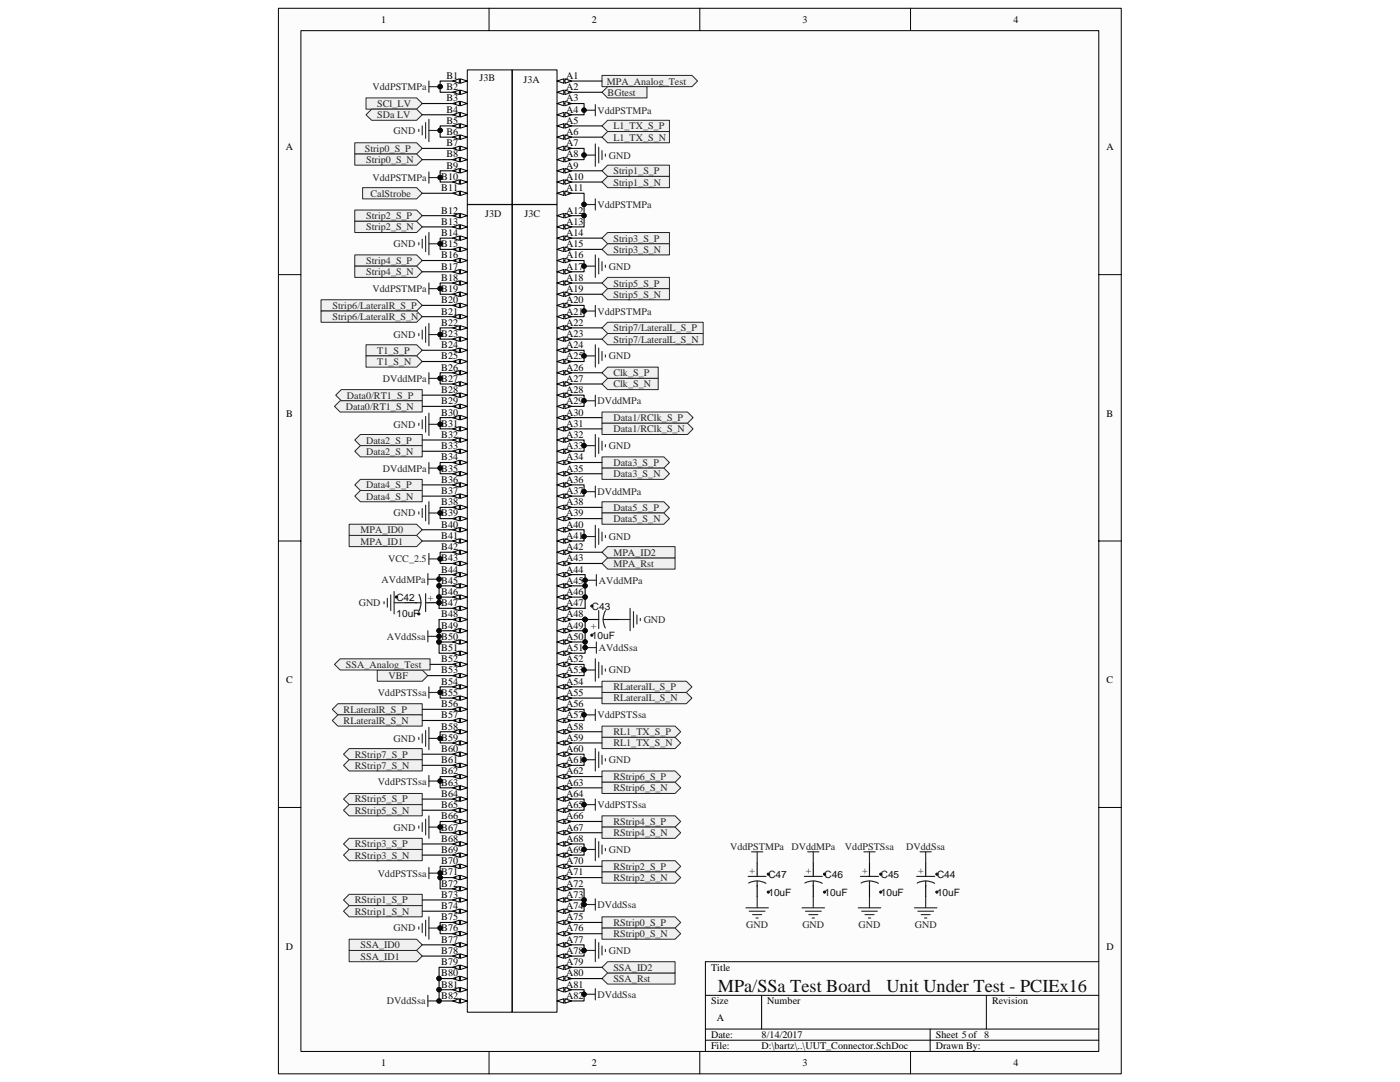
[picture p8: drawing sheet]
<svg xmlns="http://www.w3.org/2000/svg" width="279mm" height="216mm" viewBox="0 0 279 216" stroke-linecap="round" stroke-linejoin="round" font-family="sans-serif">
<defs><g id="words">
<g font-size="3.6" fill="#0e0e0e">
<text x="143.3" y="197.8">MPa/SSa Test Board</text>
<text x="176.9" y="197.8">Unit Under Test - PCIEx16</text>
</g>
<g font-size="2">
<text x="76.1" y="4.6">1</text>
<text x="118.1" y="4.6">2</text>
<text x="160.2" y="4.6">3</text>
<text x="202.2" y="4.6">4</text>
<text x="89.1" y="15.7">B1</text>
<text x="89.1" y="18">B2</text>
<text x="113" y="15.7">A1</text>
<text x="113" y="18">A2</text>
<text x="89.1" y="20.2">B3</text>
<text x="89.1" y="22.5">B4</text>
<text x="113" y="20.2">A3</text>
<text x="113" y="22.5">A4</text>
<text x="89.1" y="24.7">B5</text>
<text x="89.1" y="26.9">B6</text>
<text x="89.1" y="29.2">B7</text>
<text x="113" y="24.7">A5</text>
<text x="113" y="26.9">A6</text>
<text x="113" y="29.2">A7</text>
<text x="57.1" y="30">A</text>
<text x="88.1" y="35.9">B10</text>
<text x="89.1" y="31.4">B8</text>
<text x="89.1" y="33.7">B9</text>
<text x="113" y="31.4">A8</text>
<text x="113" y="33.7">A9</text>
<text x="113" y="35.9">A10</text>
<text x="220.8" y="30">A</text>
<text x="88.1" y="38.1">B11</text>
<text x="113" y="38.1">A11</text>
<text x="88.1" y="42.6">B12</text>
<text x="88.1" y="44.9">B13</text>
<text x="88.1" y="47.1">B14</text>
<text x="113" y="42.6">A12</text>
<text x="113" y="44.9">A13</text>
<text x="113" y="47.1">A14</text>
<text x="88.1" y="49.3">B15</text>
<text x="88.1" y="51.6">B16</text>
<text x="88.1" y="53.8">B17</text>
<text x="113" y="49.3">A15</text>
<text x="113" y="51.6">A16</text>
<text x="113" y="53.8">A17</text>
<text x="88.1" y="56">B18</text>
<text x="88.1" y="58.3">B19</text>
<text x="113" y="56">A18</text>
<text x="113" y="58.3">A19</text>
<text x="88.1" y="60.5">B20</text>
<text x="88.1" y="62.8">B21</text>
<text x="88.1" y="65">B22</text>
<text x="113" y="60.5">A20</text>
<text x="113" y="62.8">A21</text>
<text x="113" y="65">A22</text>
<text x="88.1" y="67.2">B23</text>
<text x="88.1" y="69.5">B24</text>
<text x="88.1" y="71.7">B25</text>
<text x="113" y="67.2">A23</text>
<text x="113" y="69.5">A24</text>
<text x="113" y="71.7">A25</text>
<text x="88.1" y="74">B26</text>
<text x="88.1" y="76.2">B27</text>
<text x="113" y="74">A26</text>
<text x="113" y="76.2">A27</text>
<text x="57.1" y="83.2">B</text>
<text x="88.1" y="78.4">B28</text>
<text x="88.1" y="80.7">B29</text>
<text x="88.1" y="82.9">B30</text>
<text x="113" y="78.4">A28</text>
<text x="113" y="80.7">A29</text>
<text x="113" y="82.9">A30</text>
<text x="220.9" y="83.2">B</text>
<text x="88.1" y="85.1">B31</text>
<text x="88.1" y="87.4">B32</text>
<text x="88.1" y="89.6">B33</text>
<text x="113" y="85.1">A31</text>
<text x="113" y="87.4">A32</text>
<text x="113" y="89.6">A33</text>
<text x="88.1" y="91.9">B34</text>
<text x="88.1" y="94.1">B35</text>
<text x="113" y="91.9">A34</text>
<text x="113" y="94.1">A35</text>
<text x="88.1" y="96.3">B36</text>
<text x="88.1" y="98.6">B37</text>
<text x="88.1" y="100.8">B38</text>
<text x="113" y="96.3">A36</text>
<text x="113" y="98.6">A37</text>
<text x="113" y="100.8">A38</text>
<text x="88.1" y="103.1">B39</text>
<text x="88.1" y="105.3">B40</text>
<text x="88.1" y="107.5">B41</text>
<text x="113" y="103.1">A39</text>
<text x="113" y="105.3">A40</text>
<text x="113" y="107.5">A41</text>
<text x="88.1" y="109.8">B42</text>
<text x="88.1" y="112">B43</text>
<text x="113" y="109.8">A42</text>
<text x="113" y="112">A43</text>
<text x="88.1" y="114.2">B44</text>
<text x="88.1" y="116.5">B45</text>
<text x="88.1" y="118.7">B46</text>
<text x="113" y="114.2">A44</text>
<text x="113" y="116.5">A45</text>
<text x="113" y="118.7">A46</text>
<text x="88.1" y="121">B47</text>
<text x="88.1" y="123.2">B48</text>
<text x="88.1" y="125.4">B49</text>
<text x="113" y="121">A47</text>
<text x="113" y="123.2">A48</text>
<text x="113" y="125.4">A49</text>
<text x="88.1" y="127.7">B50</text>
<text x="88.1" y="129.9">B51</text>
<text x="113" y="127.7">A50</text>
<text x="113" y="129.9">A51</text>
<text x="57.1" y="136.4">C</text>
<text x="88.1" y="132.1">B52</text>
<text x="88.1" y="134.4">B53</text>
<text x="88.1" y="136.6">B54</text>
<text x="113" y="132.1">A52</text>
<text x="113" y="134.4">A53</text>
<text x="113" y="136.6">A54</text>
<text x="220.9" y="136.4">C</text>
<text x="88.1" y="138.9">B55</text>
<text x="88.1" y="141.1">B56</text>
<text x="88.1" y="143.3">B57</text>
<text x="113" y="138.9">A55</text>
<text x="113" y="141.1">A56</text>
<text x="113" y="143.3">A57</text>
<text x="88.1" y="145.6">B58</text>
<text x="88.1" y="147.8">B59</text>
<text x="113" y="145.6">A58</text>
<text x="113" y="147.8">A59</text>
<text x="88.1" y="150.1">B60</text>
<text x="88.1" y="152.3">B61</text>
<text x="88.1" y="154.5">B62</text>
<text x="113" y="150.1">A60</text>
<text x="113" y="152.3">A61</text>
<text x="113" y="154.5">A62</text>
<text x="88.1" y="156.8">B63</text>
<text x="88.1" y="159">B64</text>
<text x="88.1" y="161.2">B65</text>
<text x="113" y="156.8">A63</text>
<text x="113" y="159">A64</text>
<text x="113" y="161.2">A65</text>
<text x="88.1" y="163.5">B66</text>
<text x="88.1" y="165.7">B67</text>
<text x="88.1" y="168">B68</text>
<text x="113" y="163.5">A66</text>
<text x="113" y="165.7">A67</text>
<text x="113" y="168">A68</text>
<text x="88.1" y="170.2">B69</text>
<text x="88.1" y="172.4">B70</text>
<text x="113" y="170.2">A69</text>
<text x="113" y="172.4">A70</text>
<text x="88.1" y="174.7">B71</text>
<text x="88.1" y="176.9">B72</text>
<text x="88.1" y="179.2">B73</text>
<text x="113" y="174.7">A71</text>
<text x="113" y="176.9">A72</text>
<text x="113" y="179.2">A73</text>
<text x="88.1" y="181.4">B74</text>
<text x="88.1" y="183.6">B75</text>
<text x="88.1" y="185.9">B76</text>
<text x="113" y="181.4">A74</text>
<text x="113" y="183.6">A75</text>
<text x="113" y="185.9">A76</text>
<text x="57.1" y="189.5">D</text>
<text x="88.1" y="188.1">B77</text>
<text x="88.1" y="190.4">B78</text>
<text x="113" y="188.1">A77</text>
<text x="113" y="190.4">A78</text>
<text x="220.8" y="189.5">D</text>
<text x="88.1" y="192.6">B79</text>
<text x="88.1" y="194.8">B80</text>
<text x="88.1" y="197.1">B81</text>
<text x="113" y="192.6">A79</text>
<text x="113" y="194.8">A80</text>
<text x="113" y="197.1">A81</text>
<text x="141.9" y="193.7">Title</text>
<text x="88.1" y="199.3">B82</text>
<text x="113" y="199.3">A82</text>
<text x="141.9" y="200.4">Size</text>
<text x="143" y="203.8">A</text>
<text x="153.1" y="200.4">Number</text>
<text x="198" y="200.4">Revision</text>
<text x="141.9" y="207.1">Date:</text>
<text x="141.9" y="209.4">File:</text>
<text x="152" y="209.4">D:\bartz\..\UUT_Connector.SchDoc</text>
<text x="152" y="207.1">8/14/2017</text>
<text x="186.8" y="209.4">Drawn By:</text>
<text x="186.8" y="207.1">Sheet 5 of 8</text>
<text x="76.1" y="212.7">1</text>
<text x="118.1" y="212.7">2</text>
<text x="160.2" y="212.7">3</text>
<text x="202.2" y="212.7">4</text>
</g>
<g font-size="2" fill="#262626">
<text x="74.4" y="18">VddPSTMPa</text>
<text x="121.1" y="16.9">MPA_Analog_Test</text>
<text x="75.3" y="21.3">SCl_LV</text>
<text x="75.3" y="23.6">SDa LV</text>
<text x="119.3" y="22.7">VddPSTMPa</text>
<text x="121.3" y="19.1">BGtest</text>
<text x="78.5" y="26.7">GND</text>
<text x="122.4" y="25.8">L1_TX_S_P</text>
<text x="122.4" y="28.1">L1_TX_S_N</text>
<text x="72.8" y="30.3">Strip0_S_P</text>
<text x="73.1" y="32.5">Strip0_S_N</text>
<text x="121.5" y="31.6">GND</text>
<text x="122.4" y="34.8">Strip1_S_P</text>
<text x="73.9" y="39.3">CalStrobe</text>
<text x="74.4" y="36.1">VddPSTMPa</text>
<text x="119.3" y="41.5">VddPSTMPa</text>
<text x="122.4" y="37">Strip1_S_N</text>
<text x="73.1" y="43.7">Strip2_S_P</text>
<text x="73.1" y="46">Strip2_S_N</text>
<text x="73.1" y="52.7">Strip4_S_P</text>
<text x="78.5" y="49.3">GND</text>
<text x="121.5" y="53.8">GND</text>
<text x="122.4" y="48.2">Strip3_S_P</text>
<text x="122.4" y="50.4">Strip3_S_N</text>
<text x="73.1" y="54.9">Strip4_S_N</text>
<text x="74.4" y="58.3">VddPSTMPa</text>
<text x="122.4" y="57.2">Strip5_S_P</text>
<text x="122.4" y="59.4">Strip5_S_N</text>
<text x="66.3" y="61.6">Strip6/LateralR_S_P</text>
<text x="66.3" y="63.9">Strip6/LateralR_S_N</text>
<text x="119.3" y="62.8">VddPSTMPa</text>
<text x="75.3" y="70.6">T1_S_P</text>
<text x="78.5" y="67.5">GND</text>
<text x="121.5" y="71.7">GND</text>
<text x="122.4" y="66.1">Strip7/LateralL_S_P</text>
<text x="122.4" y="68.3">Strip7/LateralL_S_N</text>
<text x="75.3" y="72.8">T1_S_N</text>
<text x="76.4" y="76.2">DVddMPa</text>
<text x="122.4" y="75.1">Clk_S_P</text>
<text x="122.4" y="77.3">Clk_S_N</text>
<text x="69" y="81.8">Data0/RT1_S_N</text>
<text x="69.2" y="79.5">Data0/RT1_S_P</text>
<text x="119.3" y="80.7">DVddMPa</text>
<text x="73.1" y="88.5">Data2_S_P</text>
<text x="78.5" y="85.4">GND</text>
<text x="121.5" y="89.6">GND</text>
<text x="122.4" y="84">Data1/RClk_S_P</text>
<text x="122.4" y="86.3">Data1/RClk_S_N</text>
<text x="73.1" y="90.7">Data2_S_N</text>
<text x="76.4" y="94.1">DVddMPa</text>
<text x="122.4" y="93">Data3_S_P</text>
<text x="122.4" y="95.2">Data3_S_N</text>
<text x="73.1" y="97.5">Data4_S_P</text>
<text x="73.1" y="99.7">Data4_S_N</text>
<text x="119.3" y="98.8">DVddMPa</text>
<text x="122.4" y="101.9">Data5_S_P</text>
<text x="71.9" y="106.4">MPA_ID0</text>
<text x="78.5" y="103.1">GND</text>
<text x="121.5" y="107.8">GND</text>
<text x="122.4" y="104.2">Data5_S_N</text>
<text x="71.9" y="108.6">MPA_ID1</text>
<text x="77.5" y="112.2">VCC_2.5</text>
<text x="122.4" y="113.1">MPA_Rst</text>
<text x="122.4" y="110.9">MPA_ID2</text>
<text x="76.2" y="116.2">AVddMPa</text>
<text x="119.5" y="116.5">AVddMPa</text>
<text x="71.6" y="121">GND</text>
<text x="128.5" y="124.3">GND</text>
<text x="77.2" y="127.7">AVddSsa</text>
<text x="119.5" y="129.9">AVddSsa</text>
<text x="69" y="133.3">SSA_Analog_Test</text>
<text x="77.5" y="135.5">VBF</text>
<text x="121.5" y="134.4">GND</text>
<text x="122.4" y="137.8">RLateralL_S_P</text>
<text x="68.6" y="142.2">RLateralR_S_P</text>
<text x="75.4" y="138.9">VddPSTSsa</text>
<text x="119.3" y="143.3">VddPSTSsa</text>
<text x="122.4" y="140">RLateralL_S_N</text>
<text x="68.6" y="144.5">RLateralR_S_N</text>
<text x="78.5" y="148">GND</text>
<text x="122.4" y="146.7">RL1_TX_S_P</text>
<text x="122.4" y="148.9">RL1_TX_S_N</text>
<text x="70.8" y="151.2">RStrip7_S_P</text>
<text x="70.8" y="153.4">RStrip7_S_N</text>
<text x="121.5" y="152.3">GND</text>
<text x="122.4" y="155.7">RStrip6_S_P</text>
<text x="70.8" y="160.1">RStrip5_S_P</text>
<text x="75.4" y="156.5">VddPSTSsa</text>
<text x="119.3" y="161.2">VddPSTSsa</text>
<text x="122.4" y="157.9">RStrip6_S_N</text>
<text x="70.8" y="162.4">RStrip5_S_N</text>
<text x="78.5" y="165.7">GND</text>
<text x="122.4" y="164.6">RStrip4_S_P</text>
<text x="122.4" y="166.9">RStrip4_S_N</text>
<text x="70.8" y="169.1">RStrip3_S_P</text>
<text x="70.8" y="171.3">RStrip3_S_N</text>
<text x="121.5" y="170.2">GND</text>
<text x="122.4" y="173.6">RStrip2_S_P</text>
<text x="145.7" y="169.5">VddPSTMPa</text>
<text x="157.9" y="169.5">DVddMPa</text>
<text x="168.6" y="169.5">VddPSTSsa</text>
<text x="180.9" y="169.5">DVddSsa</text>
<text x="75.4" y="174.9">VddPSTSsa</text>
<text x="122.4" y="175.8">RStrip2_S_N</text>
<text x="70.8" y="180.3">RStrip1_S_P</text>
<text x="70.8" y="182.5">RStrip1_S_N</text>
<text x="78.5" y="185.9">GND</text>
<text x="119.3" y="181.2">DVddSsa</text>
<text x="122.4" y="184.8">RStrip0_S_P</text>
<text x="148.9" y="185.2">GND</text>
<text x="160.1" y="185.2">GND</text>
<text x="171.3" y="185.2">GND</text>
<text x="182.6" y="185.2">GND</text>
<text x="71.9" y="191.5">SSA_ID1</text>
<text x="71.9" y="189.2">SSA_ID0</text>
<text x="121.5" y="190.4">GND</text>
<text x="122.4" y="187">RStrip0_S_N</text>
<text x="122.4" y="195.9">SSA_Rst</text>
<text x="122.4" y="193.7">SSA_ID2</text>
<text x="77.2" y="200.4">DVddSsa</text>
<text x="119.3" y="199.1">DVddSsa</text>
</g>
<g font-size="2" fill="#0e0e0e">
<text x="95.7" y="16.2">J3B</text>
<text x="104.5" y="16.6">J3A</text>
<text x="96.8" y="43.3">J3D</text>
<text x="104.7" y="43.3">J3C</text>
<text x="79.1" y="119.8">C42</text>
<text x="85.4" y="119.8">+</text>
<text x="79.1" y="123.2">10uF</text>
<text x="117.9" y="125.4">+</text>
<text x="118.1" y="121.6">C43</text>
<text x="118.1" y="127.5">10uF</text>
<text x="150.7" y="174.5" transform="rotate(-90 150.7 174.5)">+</text>
<text x="153.4" y="178.7">10uF</text>
<text x="153.4" y="175.1">C47</text>
<text x="161.9" y="174.5" transform="rotate(-90 161.9 174.5)">+</text>
<text x="164.6" y="178.7">10uF</text>
<text x="164.6" y="175.1">C46</text>
<text x="173.1" y="174.5" transform="rotate(-90 173.1 174.5)">+</text>
<text x="175.8" y="178.7">10uF</text>
<text x="175.8" y="175.1">C45</text>
<text x="184.3" y="174.5" transform="rotate(-90 184.3 174.5)">+</text>
<text x="187" y="178.7">10uF</text>
<text x="187" y="175.1">C44</text>
</g>
</g></defs>
<path d="M55.6 1.7h168.2v212.6h-168.2z" fill="#fcfcfc"/>
<path d="M55.6 1.7h168.2v212.6h-168.2z" fill="none" stroke="#000" stroke-width=".2"/>
<path d="M60.1 6.1h159.2v203.7h-159.2z" fill="#fcfcfc"/>
<g fill="none" stroke="#000" stroke-width=".2">
<path d="M60 6.1h159.3v203.7h-159.3zM97.6 1.6v4.5M139.7 1.6v4.5M181.7 1.6v4.5M55.6 54.8h4.4M219.3 54.8h4.5M55.6 107.9h4.4M219.3 107.9h4.5M55.6 161.1h4.4M219.3 161.1h4.5M140.8 198.6h78.5M152 198.6v6.7"/>
<path d="M196.8 198.6v6.7M219.3 191.9h-78.5v17.9M97.6 209.8v4.5M139.7 209.8v4.5M140.8 205.3h78.5M140.8 207.6h78.5M181.7 209.8v4.5M185.6 205.3v4.5"/>
</g>
<g fill="#f0f0f0" stroke="#262626" stroke-width=".2">
<path d="M70.8 28.5h12.3l1.2 1.1-1.2 1.1h-12.3z" fill-rule="evenodd"/>
<path d="M70.8 30.7h12.3l1.2 1.2-1.2 1.1h-12.3z" fill-rule="evenodd"/>
<path d="M120.1 34.1l1.2-1.1h12.3v2.2h-12.3z" fill-rule="evenodd"/>
<path d="M120.1 36.3l1.2-1.1h12.3v2.2h-12.3z" fill-rule="evenodd"/>
<path d="M70.8 41.9h12.3l1.2 1.1-1.2 1.2h-12.3z" fill-rule="evenodd"/>
<path d="M70.8 44.2h12.3l1.2 1.1-1.2 1.1h-12.3z" fill-rule="evenodd"/>
<path d="M120.1 47.5l1.2-1.1h12.3v2.2h-12.3z" fill-rule="evenodd"/>
<path d="M121.3 48.6h12.3v2.3h-12.3l-1.2-1.1z" fill-rule="evenodd"/>
<path d="M70.8 50.9h12.3l1.2 1.1-1.2 1.1h-12.3z" fill-rule="evenodd"/>
<path d="M70.8 53.1h12.3l1.2 1.1-1.2 1.2h-12.3z" fill-rule="evenodd"/>
<path d="M120.1 56.5l1.2-1.1h12.3v2.2h-12.3z" fill-rule="evenodd"/>
<path d="M121.3 57.6h12.3v2.2h-12.3l-1.2-1.1z" fill-rule="evenodd"/>
<path d="M120.1 25.1l1.2-1.1h12.3v2.2h-12.3z" fill-rule="evenodd"/>
<path d="M120.1 27.4l1.2-1.2h12.3v2.3h-12.3z" fill-rule="evenodd"/>
<path d="M64.1 59.8h19l1.2 1.1-1.2 1.2h-19z" fill-rule="evenodd"/>
<path d="M64.1 62.1h19l1.2 1.1-1.2 1.1h-19z" fill-rule="evenodd"/>
<path d="M120.1 65.4l1.2-1.1h19v2.2h-19z" fill-rule="evenodd"/>
<path d="M120.1 67.7l1.2-1.2h19v2.3h-19z" fill-rule="evenodd"/>
<path d="M120.1 74.4l1.2-1.1h10.1v2.2h-10.1z" fill-rule="evenodd"/>
<path d="M120.1 76.6l1.2-1.1h10.1v2.2h-10.1z" fill-rule="evenodd"/>
<path d="M73 68.8h10.1l1.2 1.1-1.2 1.1h-10.1z" fill-rule="evenodd"/>
<path d="M73 71h10.1l1.2 1.1-1.2 1.2h-10.1z" fill-rule="evenodd"/>
<path d="M120.1 182.9h14.6l1.1 1.2-1.1 1.1h-14.6z" fill-rule="evenodd"/>
<path d="M120.1 185.2h14.6l1.1 1.1-1.1 1.1h-14.6z" fill-rule="evenodd"/>
<path d="M68.6 179.6l1.1-1.1h14.6v2.2h-14.6z" fill-rule="evenodd"/>
<path d="M68.6 181.8l1.1-1.1h14.6v2.2h-14.6z" fill-rule="evenodd"/>
<path d="M120.1 171.7h14.6l1.1 1.2-1.1 1.1h-14.6z" fill-rule="evenodd"/>
<path d="M120.1 174h14.6l1.1 1.1-1.1 1.1h-14.6z" fill-rule="evenodd"/>
<path d="M69.7 167.3h14.6v2.2h-14.6l-1.1-1.1z" fill-rule="evenodd"/>
<path d="M68.6 170.6l1.1-1.1h14.6v2.2h-14.6z" fill-rule="evenodd"/>
<path d="M120.1 162.8h14.6l1.1 1.1-1.1 1.1h-14.6z" fill-rule="evenodd"/>
<path d="M120.1 165h14.6l1.1 1.2-1.1 1.1h-14.6z" fill-rule="evenodd"/>
<path d="M69.7 158.3h14.6v2.2h-14.6l-1.1-1.1z" fill-rule="evenodd"/>
<path d="M68.6 161.7l1.1-1.2h14.6v2.3h-14.6z" fill-rule="evenodd"/>
<path d="M120.1 153.8h14.6l1.1 1.2-1.1 1.1h-14.6z" fill-rule="evenodd"/>
<path d="M120.1 156.1h14.6l1.1 1.1-1.1 1.1h-14.6z" fill-rule="evenodd"/>
<path d="M69.7 149.4h14.6v2.2h-14.6l-1.1-1.1z" fill-rule="evenodd"/>
<path d="M68.6 152.7l1.1-1.1h14.6v2.2h-14.6z" fill-rule="evenodd"/>
<path d="M120.1 144.9h14.6l1.1 1.1-1.1 1.1h-14.6z" fill-rule="evenodd"/>
<path d="M120.1 147.1h14.6l1.1 1.2-1.1 1.1h-14.6z" fill-rule="evenodd"/>
<path d="M67.4 140.4h16.9v2.2h-16.9l-1.1-1.1z" fill-rule="evenodd"/>
<path d="M66.3 143.8l1.1-1.2h16.9v2.3h-16.9z" fill-rule="evenodd"/>
<path d="M120.1 135.9h16.9l1.1 1.2-1.1 1.1h-16.9z" fill-rule="evenodd"/>
<path d="M120.1 138.2h16.9l1.1 1.1-1.1 1.1h-16.9z" fill-rule="evenodd"/>
<path d="M67 78.8l1.1-1.1h16.2v2.3h-16.2z" fill-rule="evenodd"/>
<path d="M66.8 81.1l1.1-1.1h16.4v2.2h-16.4z" fill-rule="evenodd"/>
<path d="M120.1 82.2h17.1l1.1 1.1-1.1 1.2h-17.1z" fill-rule="evenodd"/>
<path d="M120.1 84.5h17.1l1.1 1.1-1.1 1.1h-17.1z" fill-rule="evenodd"/>
<path d="M70.8 87.8l1.1-1.1h12.4v2.2h-12.4z" fill-rule="evenodd"/>
<path d="M70.8 90l1.1-1.1h12.4v2.3h-12.4z" fill-rule="evenodd"/>
<path d="M120.1 91.2h12.4l1.1 1.1-1.1 1.1h-12.4z" fill-rule="evenodd"/>
<path d="M120.1 93.4h12.4l1.1 1.1-1.1 1.2h-12.4z" fill-rule="evenodd"/>
<path d="M70.8 96.8l1.1-1.1h12.4v2.2h-12.4z" fill-rule="evenodd"/>
<path d="M70.8 99l1.1-1.1h12.4v2.2h-12.4z" fill-rule="evenodd"/>
<path d="M120.1 100.1h12.4l1.1 1.1-1.1 1.2h-12.4z" fill-rule="evenodd"/>
<path d="M120.1 102.4h12.4l1.1 1.1-1.1 1.1h-12.4z" fill-rule="evenodd"/>
<path d="M73 19.5h10.1l1.2 1.2-1.2 1.1h-10.1z" fill-rule="evenodd"/>
<path d="M120.1 15h18l1.1 1.2-1.1 1.1h-18z" fill-rule="evenodd"/>
<path d="M72.4 37.4h10.7l1.2 1.2-1.2 1.1h-10.7z" fill-rule="evenodd"/>
<path d="M74.2 21.8h8.9l1.2 1.1-1.2 1.1h-8.9l-1.2-1.1z" fill-rule="evenodd"/>
</g>
<path d="M102.2 13.9h9v26.9h-9z" fill="none" stroke="#000" stroke-width=".2"/>
<path d="M111.2 16.2h2.2" fill="none" stroke="#000" stroke-width=".22"/>
<path d="M111.2 16.2l1.3-.5v.9z" fill="#fcfcfc"/>
<path d="M111.2 16.2l1.3-.5v.9z" fill="none" stroke="#000" stroke-width=".2"/>
<path d="M112.8 15.7l1.3 .5-1.3 .4z" fill="#fcfcfc"/>
<path d="M112.8 15.7l1.3 .5-1.3 .4z" fill="none" stroke="#000" stroke-width=".2"/>
<path d="M111.2 18.4h2.2" fill="none" stroke="#000" stroke-width=".22"/>
<path d="M111.2 18.4l1.3-.4v.9z" fill="#fcfcfc"/>
<path d="M111.2 18.4l1.3-.4v.9z" fill="none" stroke="#000" stroke-width=".2"/>
<path d="M112.8 18l1.3 .4-1.3 .5z" fill="#fcfcfc"/>
<path d="M112.8 18l1.3 .4-1.3 .5z" fill="none" stroke="#000" stroke-width=".2"/>
<path d="M111.2 20.7h2.2" fill="none" stroke="#000" stroke-width=".22"/>
<path d="M111.2 20.7l1.3-.5v.9z" fill="#fcfcfc"/>
<path d="M111.2 20.7l1.3-.5v.9z" fill="none" stroke="#000" stroke-width=".2"/>
<path d="M112.8 20.2l1.3 .5-1.3 .4z" fill="#fcfcfc"/>
<path d="M112.8 20.2l1.3 .5-1.3 .4z" fill="none" stroke="#000" stroke-width=".2"/>
<path d="M111.2 22.9h2.2" fill="none" stroke="#000" stroke-width=".22"/>
<path d="M111.2 22.9l1.3-.5v.9z" fill="#fcfcfc"/>
<path d="M111.2 22.9l1.3-.5v.9z" fill="none" stroke="#000" stroke-width=".2"/>
<path d="M112.8 22.4l1.3 .5-1.3 .4z" fill="#fcfcfc"/>
<path d="M112.8 22.4l1.3 .5-1.3 .4z" fill="none" stroke="#000" stroke-width=".2"/>
<path d="M111.2 25.1h2.2" fill="none" stroke="#000" stroke-width=".22"/>
<path d="M111.2 25.1l1.3-.4v.9z" fill="#fcfcfc"/>
<path d="M111.2 25.1l1.3-.4v.9z" fill="none" stroke="#000" stroke-width=".2"/>
<path d="M112.8 24.7l1.3 .4-1.3 .5z" fill="#fcfcfc"/>
<path d="M112.8 24.7l1.3 .4-1.3 .5z" fill="none" stroke="#000" stroke-width=".2"/>
<path d="M111.2 27.4h2.2" fill="none" stroke="#000" stroke-width=".22"/>
<path d="M111.2 27.4l1.3-.5v.9z" fill="#fcfcfc"/>
<path d="M111.2 27.4l1.3-.5v.9z" fill="none" stroke="#000" stroke-width=".2"/>
<path d="M112.8 26.9l1.3 .5-1.3 .4z" fill="#fcfcfc"/>
<path d="M112.8 26.9l1.3 .5-1.3 .4z" fill="none" stroke="#000" stroke-width=".2"/>
<path d="M111.2 29.6h2.2" fill="none" stroke="#000" stroke-width=".22"/>
<path d="M111.2 29.6l1.3-.4v.9z" fill="#fcfcfc"/>
<path d="M111.2 29.6l1.3-.4v.9z" fill="none" stroke="#000" stroke-width=".2"/>
<path d="M112.8 29.2l1.3 .4-1.3 .5z" fill="#fcfcfc"/>
<path d="M112.8 29.2l1.3 .4-1.3 .5z" fill="none" stroke="#000" stroke-width=".2"/>
<path d="M111.2 31.9h2.2" fill="none" stroke="#000" stroke-width=".22"/>
<path d="M111.2 31.9l1.3-.5v.9z" fill="#fcfcfc"/>
<path d="M111.2 31.9l1.3-.5v.9z" fill="none" stroke="#000" stroke-width=".2"/>
<path d="M112.8 31.4l1.3 .5-1.3 .4z" fill="#fcfcfc"/>
<path d="M112.8 31.4l1.3 .5-1.3 .4z" fill="none" stroke="#000" stroke-width=".2"/>
<path d="M111.2 34.1h2.2" fill="none" stroke="#000" stroke-width=".22"/>
<path d="M111.2 34.1l1.3-.5v.9z" fill="#fcfcfc"/>
<path d="M111.2 34.1l1.3-.5v.9z" fill="none" stroke="#000" stroke-width=".2"/>
<path d="M112.8 33.6l1.3 .5-1.3 .4z" fill="#fcfcfc"/>
<path d="M112.8 33.6l1.3 .5-1.3 .4z" fill="none" stroke="#000" stroke-width=".2"/>
<path d="M111.2 36.3h2.2" fill="none" stroke="#000" stroke-width=".22"/>
<path d="M111.2 36.3l1.3-.4v.9z" fill="#fcfcfc"/>
<path d="M111.2 36.3l1.3-.4v.9z" fill="none" stroke="#000" stroke-width=".2"/>
<path d="M112.8 35.9l1.3 .4-1.3 .5z" fill="#fcfcfc"/>
<path d="M112.8 35.9l1.3 .4-1.3 .5z" fill="none" stroke="#000" stroke-width=".2"/>
<path d="M111.2 38.6h2.2" fill="none" stroke="#000" stroke-width=".22"/>
<path d="M111.2 38.6l1.3-.5v.9z" fill="#fcfcfc"/>
<path d="M111.2 38.6l1.3-.5v.9z" fill="none" stroke="#000" stroke-width=".2"/>
<path d="M112.8 38.1l1.3 .5-1.3 .4z" fill="#fcfcfc"/>
<path d="M112.8 38.1l1.3 .5-1.3 .4z" fill="none" stroke="#000" stroke-width=".2"/>
<path d="M91 16.2h2.2" fill="none" stroke="#000" stroke-width=".22"/>
<path d="M91.9 15.7l1.3 .5-1.3 .4z" fill="#fcfcfc"/>
<path d="M91.9 15.7l1.3 .5-1.3 .4z" fill="none" stroke="#000" stroke-width=".2"/>
<path d="M90.3 16.2l1.4-.5v.9z" fill="#fcfcfc"/>
<path d="M90.3 16.2l1.4-.5v.9z" fill="none" stroke="#000" stroke-width=".2"/>
<path d="M91 18.4h2.2" fill="none" stroke="#000" stroke-width=".22"/>
<path d="M91.9 18l1.3 .4-1.3 .5z" fill="#fcfcfc"/>
<path d="M91.9 18l1.3 .4-1.3 .5z" fill="none" stroke="#000" stroke-width=".2"/>
<path d="M90.3 18.4l1.4-.4v.9z" fill="#fcfcfc"/>
<path d="M90.3 18.4l1.4-.4v.9z" fill="none" stroke="#000" stroke-width=".2"/>
<path d="M91 20.7h2.2" fill="none" stroke="#000" stroke-width=".22"/>
<path d="M91.9 20.2l1.3 .5-1.3 .4z" fill="#fcfcfc"/>
<path d="M91.9 20.2l1.3 .5-1.3 .4z" fill="none" stroke="#000" stroke-width=".2"/>
<path d="M90.3 20.7l1.4-.5v.9z" fill="#fcfcfc"/>
<path d="M90.3 20.7l1.4-.5v.9z" fill="none" stroke="#000" stroke-width=".2"/>
<path d="M91 22.9h2.2" fill="none" stroke="#000" stroke-width=".22"/>
<path d="M91.9 22.4l1.3 .5-1.3 .4z" fill="#fcfcfc"/>
<path d="M91.9 22.4l1.3 .5-1.3 .4z" fill="none" stroke="#000" stroke-width=".2"/>
<path d="M90.3 22.9l1.4-.5v.9z" fill="#fcfcfc"/>
<path d="M90.3 22.9l1.4-.5v.9z" fill="none" stroke="#000" stroke-width=".2"/>
<path d="M91 25.1h2.2" fill="none" stroke="#000" stroke-width=".22"/>
<path d="M91.9 24.7l1.3 .4-1.3 .5z" fill="#fcfcfc"/>
<path d="M91.9 24.7l1.3 .4-1.3 .5z" fill="none" stroke="#000" stroke-width=".2"/>
<path d="M90.3 25.1l1.4-.4v.9z" fill="#fcfcfc"/>
<path d="M90.3 25.1l1.4-.4v.9z" fill="none" stroke="#000" stroke-width=".2"/>
<path d="M91 27.4h2.2" fill="none" stroke="#000" stroke-width=".22"/>
<path d="M91.9 26.9l1.3 .5-1.3 .4z" fill="#fcfcfc"/>
<path d="M91.9 26.9l1.3 .5-1.3 .4z" fill="none" stroke="#000" stroke-width=".2"/>
<path d="M90.3 27.4l1.4-.5v.9z" fill="#fcfcfc"/>
<path d="M90.3 27.4l1.4-.5v.9z" fill="none" stroke="#000" stroke-width=".2"/>
<path d="M91 29.6h2.2" fill="none" stroke="#000" stroke-width=".22"/>
<path d="M91.9 29.2l1.3 .4-1.3 .5z" fill="#fcfcfc"/>
<path d="M91.9 29.2l1.3 .4-1.3 .5z" fill="none" stroke="#000" stroke-width=".2"/>
<path d="M90.3 29.6l1.4-.4v.9z" fill="#fcfcfc"/>
<path d="M90.3 29.6l1.4-.4v.9z" fill="none" stroke="#000" stroke-width=".2"/>
<path d="M91 31.9h2.2" fill="none" stroke="#000" stroke-width=".22"/>
<path d="M91.9 31.4l1.3 .5-1.3 .4z" fill="#fcfcfc"/>
<path d="M91.9 31.4l1.3 .5-1.3 .4z" fill="none" stroke="#000" stroke-width=".2"/>
<path d="M90.3 31.9l1.4-.5v.9z" fill="#fcfcfc"/>
<path d="M90.3 31.9l1.4-.5v.9z" fill="none" stroke="#000" stroke-width=".2"/>
<path d="M91 34.1h2.2" fill="none" stroke="#000" stroke-width=".22"/>
<path d="M91.9 33.6l1.3 .5-1.3 .4z" fill="#fcfcfc"/>
<path d="M91.9 33.6l1.3 .5-1.3 .4z" fill="none" stroke="#000" stroke-width=".2"/>
<path d="M90.3 34.1l1.4-.5v.9z" fill="#fcfcfc"/>
<path d="M90.3 34.1l1.4-.5v.9z" fill="none" stroke="#000" stroke-width=".2"/>
<path d="M91 36.3h2.2" fill="none" stroke="#000" stroke-width=".22"/>
<path d="M91.9 35.9l1.3 .4-1.3 .5z" fill="#fcfcfc"/>
<path d="M91.9 35.9l1.3 .4-1.3 .5z" fill="none" stroke="#000" stroke-width=".2"/>
<path d="M90.3 36.3l1.4-.4v.9z" fill="#fcfcfc"/>
<path d="M90.3 36.3l1.4-.4v.9z" fill="none" stroke="#000" stroke-width=".2"/>
<path d="M91 38.6h2.2" fill="none" stroke="#000" stroke-width=".22"/>
<path d="M91.9 38.1l1.3 .5-1.3 .4z" fill="#fcfcfc"/>
<path d="M91.9 38.1l1.3 .5-1.3 .4z" fill="none" stroke="#000" stroke-width=".2"/>
<path d="M90.3 38.6l1.4-.5v.9z" fill="#fcfcfc"/>
<path d="M93.3 13.9h8.9v26.9h-8.9zM90.3 38.6l1.4-.5v.9z" fill="none" stroke="#000" stroke-width=".2"/>
<path d="M111.2 43h2.2" fill="none" stroke="#000" stroke-width=".22"/>
<path d="M111.2 43l1.3-.4v.9z" fill="#fcfcfc"/>
<path d="M111.2 43l1.3-.4v.9z" fill="none" stroke="#000" stroke-width=".2"/>
<path d="M112.8 42.6l1.3 .4-1.3 .5z" fill="#fcfcfc"/>
<path d="M112.8 42.6l1.3 .4-1.3 .5z" fill="none" stroke="#000" stroke-width=".2"/>
<path d="M111.2 45.3h2.2" fill="none" stroke="#000" stroke-width=".22"/>
<path d="M111.2 45.3l1.3-.5v.9z" fill="#fcfcfc"/>
<path d="M111.2 45.3l1.3-.5v.9z" fill="none" stroke="#000" stroke-width=".2"/>
<path d="M112.8 44.8l1.3 .5-1.3 .4z" fill="#fcfcfc"/>
<path d="M112.8 44.8l1.3 .5-1.3 .4z" fill="none" stroke="#000" stroke-width=".2"/>
<path d="M111.2 47.5h2.2" fill="none" stroke="#000" stroke-width=".22"/>
<path d="M111.2 47.5l1.3-.4v.9z" fill="#fcfcfc"/>
<path d="M111.2 47.5l1.3-.4v.9z" fill="none" stroke="#000" stroke-width=".2"/>
<path d="M112.8 47.1l1.3 .4-1.3 .5z" fill="#fcfcfc"/>
<path d="M112.8 47.1l1.3 .4-1.3 .5z" fill="none" stroke="#000" stroke-width=".2"/>
<path d="M111.2 49.8h2.2" fill="none" stroke="#000" stroke-width=".22"/>
<path d="M111.2 49.8l1.3-.5v.9z" fill="#fcfcfc"/>
<path d="M111.2 49.8l1.3-.5v.9z" fill="none" stroke="#000" stroke-width=".2"/>
<path d="M112.8 49.3l1.3 .5-1.3 .4z" fill="#fcfcfc"/>
<path d="M112.8 49.3l1.3 .5-1.3 .4z" fill="none" stroke="#000" stroke-width=".2"/>
<path d="M111.2 52h2.2" fill="none" stroke="#000" stroke-width=".22"/>
<path d="M111.2 52l1.3-.5v.9z" fill="#fcfcfc"/>
<path d="M111.2 52l1.3-.5v.9z" fill="none" stroke="#000" stroke-width=".2"/>
<path d="M112.8 51.5l1.3 .5-1.3 .4z" fill="#fcfcfc"/>
<path d="M102.2 40.8h9v161.2h-9zM112.8 51.5l1.3 .5-1.3 .4z" fill="none" stroke="#000" stroke-width=".2"/>
<path d="M111.2 54.2h2.2" fill="none" stroke="#000" stroke-width=".22"/>
<path d="M111.2 54.2l1.3-.4v.9z" fill="#fcfcfc"/>
<path d="M111.2 54.2l1.3-.4v.9z" fill="none" stroke="#000" stroke-width=".2"/>
<path d="M112.8 53.8l1.3 .4-1.3 .5z" fill="#fcfcfc"/>
<path d="M112.8 53.8l1.3 .4-1.3 .5z" fill="none" stroke="#000" stroke-width=".2"/>
<path d="M111.2 56.5h2.2" fill="none" stroke="#000" stroke-width=".22"/>
<path d="M111.2 56.5l1.3-.5v.9z" fill="#fcfcfc"/>
<path d="M111.2 56.5l1.3-.5v.9z" fill="none" stroke="#000" stroke-width=".2"/>
<path d="M112.8 56l1.3 .5-1.3 .4z" fill="#fcfcfc"/>
<path d="M112.8 56l1.3 .5-1.3 .4z" fill="none" stroke="#000" stroke-width=".2"/>
<path d="M111.2 58.7h2.2" fill="none" stroke="#000" stroke-width=".22"/>
<path d="M111.2 58.7l1.3-.4v.9z" fill="#fcfcfc"/>
<path d="M111.2 58.7l1.3-.4v.9z" fill="none" stroke="#000" stroke-width=".2"/>
<path d="M112.8 58.3l1.3 .4-1.3 .5z" fill="#fcfcfc"/>
<path d="M112.8 58.3l1.3 .4-1.3 .5z" fill="none" stroke="#000" stroke-width=".2"/>
<path d="M111.2 60.9h2.2" fill="none" stroke="#000" stroke-width=".22"/>
<path d="M111.2 60.9l1.3-.4v.9z" fill="#fcfcfc"/>
<path d="M111.2 60.9l1.3-.4v.9z" fill="none" stroke="#000" stroke-width=".2"/>
<path d="M112.8 60.5l1.3 .4-1.3 .5z" fill="#fcfcfc"/>
<path d="M112.8 60.5l1.3 .4-1.3 .5z" fill="none" stroke="#000" stroke-width=".2"/>
<path d="M111.2 63.2h2.2" fill="none" stroke="#000" stroke-width=".22"/>
<path d="M111.2 63.2l1.3-.5v.9z" fill="#fcfcfc"/>
<path d="M111.2 63.2l1.3-.5v.9z" fill="none" stroke="#000" stroke-width=".2"/>
<path d="M112.8 62.7l1.3 .5-1.3 .4z" fill="#fcfcfc"/>
<path d="M112.8 62.7l1.3 .5-1.3 .4z" fill="none" stroke="#000" stroke-width=".2"/>
<path d="M111.2 65.4h2.2" fill="none" stroke="#000" stroke-width=".22"/>
<path d="M111.2 65.4l1.3-.4v.9z" fill="#fcfcfc"/>
<path d="M111.2 65.4l1.3-.4v.9z" fill="none" stroke="#000" stroke-width=".2"/>
<path d="M112.8 65l1.3 .4-1.3 .5z" fill="#fcfcfc"/>
<path d="M112.8 65l1.3 .4-1.3 .5z" fill="none" stroke="#000" stroke-width=".2"/>
<path d="M111.2 67.7h2.2" fill="none" stroke="#000" stroke-width=".22"/>
<path d="M111.2 67.7l1.3-.5v.9z" fill="#fcfcfc"/>
<path d="M111.2 67.7l1.3-.5v.9z" fill="none" stroke="#000" stroke-width=".2"/>
<path d="M112.8 67.2l1.3 .5-1.3 .4z" fill="#fcfcfc"/>
<path d="M112.8 67.2l1.3 .5-1.3 .4z" fill="none" stroke="#000" stroke-width=".2"/>
<path d="M111.2 69.9h2.2" fill="none" stroke="#000" stroke-width=".22"/>
<path d="M111.2 69.9l1.3-.5v1z" fill="#fcfcfc"/>
<path d="M111.2 69.9l1.3-.5v1z" fill="none" stroke="#000" stroke-width=".2"/>
<path d="M112.8 69.4l1.3 .5-1.3 .5z" fill="#fcfcfc"/>
<path d="M112.8 69.4l1.3 .5-1.3 .5z" fill="none" stroke="#000" stroke-width=".2"/>
<path d="M111.2 72.1h2.2" fill="none" stroke="#000" stroke-width=".22"/>
<path d="M111.2 72.1l1.3-.4v.9z" fill="#fcfcfc"/>
<path d="M111.2 72.1l1.3-.4v.9z" fill="none" stroke="#000" stroke-width=".2"/>
<path d="M112.8 71.7l1.3 .4-1.3 .5z" fill="#fcfcfc"/>
<path d="M112.8 71.7l1.3 .4-1.3 .5z" fill="none" stroke="#000" stroke-width=".2"/>
<path d="M111.2 74.4h2.2" fill="none" stroke="#000" stroke-width=".22"/>
<path d="M111.2 74.4l1.3-.5v.9z" fill="#fcfcfc"/>
<path d="M111.2 74.4l1.3-.5v.9z" fill="none" stroke="#000" stroke-width=".2"/>
<path d="M112.8 73.9l1.3 .5-1.3 .4z" fill="#fcfcfc"/>
<path d="M112.8 73.9l1.3 .5-1.3 .4z" fill="none" stroke="#000" stroke-width=".2"/>
<path d="M111.2 76.6h2.2" fill="none" stroke="#000" stroke-width=".22"/>
<path d="M111.2 76.6l1.3-.4v.9z" fill="#fcfcfc"/>
<path d="M111.2 76.6l1.3-.4v.9z" fill="none" stroke="#000" stroke-width=".2"/>
<path d="M112.8 76.2l1.3 .4-1.3 .5z" fill="#fcfcfc"/>
<path d="M112.8 76.2l1.3 .4-1.3 .5z" fill="none" stroke="#000" stroke-width=".2"/>
<path d="M111.2 78.8h2.2" fill="none" stroke="#000" stroke-width=".22"/>
<path d="M111.2 78.8l1.3-.4v.9z" fill="#fcfcfc"/>
<path d="M111.2 78.8l1.3-.4v.9z" fill="none" stroke="#000" stroke-width=".2"/>
<path d="M112.8 78.4l1.3 .4-1.3 .5z" fill="#fcfcfc"/>
<path d="M112.8 78.4l1.3 .4-1.3 .5z" fill="none" stroke="#000" stroke-width=".2"/>
<path d="M111.2 81.1h2.2" fill="none" stroke="#000" stroke-width=".22"/>
<path d="M111.2 81.1l1.3-.5v.9z" fill="#fcfcfc"/>
<path d="M111.2 81.1l1.3-.5v.9z" fill="none" stroke="#000" stroke-width=".2"/>
<path d="M112.8 80.6l1.3 .5-1.3 .4z" fill="#fcfcfc"/>
<path d="M112.8 80.6l1.3 .5-1.3 .4z" fill="none" stroke="#000" stroke-width=".2"/>
<path d="M111.2 83.3h2.2" fill="none" stroke="#000" stroke-width=".22"/>
<path d="M111.2 83.3l1.3-.4v.9z" fill="#fcfcfc"/>
<path d="M111.2 83.3l1.3-.4v.9z" fill="none" stroke="#000" stroke-width=".2"/>
<path d="M112.8 82.9l1.3 .4-1.3 .5z" fill="#fcfcfc"/>
<path d="M112.8 82.9l1.3 .4-1.3 .5z" fill="none" stroke="#000" stroke-width=".2"/>
<path d="M111.2 85.6h2.2" fill="none" stroke="#000" stroke-width=".22"/>
<path d="M111.2 85.6l1.3-.5v.9z" fill="#fcfcfc"/>
<path d="M111.2 85.6l1.3-.5v.9z" fill="none" stroke="#000" stroke-width=".2"/>
<path d="M112.8 85.1l1.3 .5-1.3 .4z" fill="#fcfcfc"/>
<path d="M112.8 85.1l1.3 .5-1.3 .4z" fill="none" stroke="#000" stroke-width=".2"/>
<path d="M111.2 87.8h2.2" fill="none" stroke="#000" stroke-width=".22"/>
<path d="M111.2 87.8l1.3-.4v.9z" fill="#fcfcfc"/>
<path d="M111.2 87.8l1.3-.4v.9z" fill="none" stroke="#000" stroke-width=".2"/>
<path d="M112.8 87.4l1.3 .4-1.3 .5z" fill="#fcfcfc"/>
<path d="M112.8 87.4l1.3 .4-1.3 .5z" fill="none" stroke="#000" stroke-width=".2"/>
<path d="M111.2 90h2.2" fill="none" stroke="#000" stroke-width=".22"/>
<path d="M111.2 90l1.3-.4v.9z" fill="#fcfcfc"/>
<path d="M111.2 90l1.3-.4v.9z" fill="none" stroke="#000" stroke-width=".2"/>
<path d="M112.8 89.6l1.3 .4-1.3 .5z" fill="#fcfcfc"/>
<path d="M112.8 89.6l1.3 .4-1.3 .5z" fill="none" stroke="#000" stroke-width=".2"/>
<path d="M111.2 92.3h2.2" fill="none" stroke="#000" stroke-width=".22"/>
<path d="M111.2 92.3l1.3-.5v.9z" fill="#fcfcfc"/>
<path d="M111.2 92.3l1.3-.5v.9z" fill="none" stroke="#000" stroke-width=".2"/>
<path d="M112.8 91.8l1.3 .5-1.3 .4z" fill="#fcfcfc"/>
<path d="M112.8 91.8l1.3 .5-1.3 .4z" fill="none" stroke="#000" stroke-width=".2"/>
<path d="M111.2 94.5h2.2" fill="none" stroke="#000" stroke-width=".22"/>
<path d="M111.2 94.5l1.3-.4v.9z" fill="#fcfcfc"/>
<path d="M111.2 94.5l1.3-.4v.9z" fill="none" stroke="#000" stroke-width=".2"/>
<path d="M112.8 94.1l1.3 .4-1.3 .5z" fill="#fcfcfc"/>
<path d="M112.8 94.1l1.3 .4-1.3 .5z" fill="none" stroke="#000" stroke-width=".2"/>
<path d="M111.2 96.8h2.2" fill="none" stroke="#000" stroke-width=".22"/>
<path d="M111.2 96.8l1.3-.5v.9z" fill="#fcfcfc"/>
<path d="M111.2 96.8l1.3-.5v.9z" fill="none" stroke="#000" stroke-width=".2"/>
<path d="M112.8 96.3l1.3 .5-1.3 .4z" fill="#fcfcfc"/>
<path d="M112.8 96.3l1.3 .5-1.3 .4z" fill="none" stroke="#000" stroke-width=".2"/>
<path d="M111.2 99h2.2" fill="none" stroke="#000" stroke-width=".22"/>
<path d="M111.2 99l1.3-.4v.8z" fill="#fcfcfc"/>
<path d="M111.2 99l1.3-.4v.8z" fill="none" stroke="#000" stroke-width=".2"/>
<path d="M112.8 98.6l1.3 .4-1.3 .4z" fill="#fcfcfc"/>
<path d="M112.8 98.6l1.3 .4-1.3 .4z" fill="none" stroke="#000" stroke-width=".2"/>
<path d="M111.2 101.2h2.2" fill="none" stroke="#000" stroke-width=".22"/>
<path d="M111.2 101.2l1.3-.4v.9z" fill="#fcfcfc"/>
<path d="M111.2 101.2l1.3-.4v.9z" fill="none" stroke="#000" stroke-width=".2"/>
<path d="M112.8 100.8l1.3 .4-1.3 .5z" fill="#fcfcfc"/>
<path d="M112.8 100.8l1.3 .4-1.3 .5z" fill="none" stroke="#000" stroke-width=".2"/>
<path d="M111.2 103.5h2.2" fill="none" stroke="#000" stroke-width=".22"/>
<path d="M111.2 103.5l1.3-.5v.9z" fill="#fcfcfc"/>
<path d="M111.2 103.5l1.3-.5v.9z" fill="none" stroke="#000" stroke-width=".2"/>
<path d="M112.8 103l1.3 .5-1.3 .4z" fill="#fcfcfc"/>
<path d="M112.8 103l1.3 .5-1.3 .4z" fill="none" stroke="#000" stroke-width=".2"/>
<path d="M111.2 105.7h2.2" fill="none" stroke="#000" stroke-width=".22"/>
<path d="M111.2 105.7l1.3-.4v.9z" fill="#fcfcfc"/>
<path d="M111.2 105.7l1.3-.4v.9z" fill="none" stroke="#000" stroke-width=".2"/>
<path d="M112.8 105.3l1.3 .4-1.3 .5z" fill="#fcfcfc"/>
<path d="M112.8 105.3l1.3 .4-1.3 .5z" fill="none" stroke="#000" stroke-width=".2"/>
<path d="M111.2 107.9h2.2" fill="none" stroke="#000" stroke-width=".22"/>
<path d="M111.2 108l1.3-.5v.9z" fill="#fcfcfc"/>
<path d="M111.2 107.9l1.3-.4v.9z" fill="none" stroke="#000" stroke-width=".2"/>
<path d="M112.8 107.5l1.3 .4-1.3 .5z" fill="#fcfcfc"/>
<path d="M112.8 107.5l1.3 .4-1.3 .5z" fill="none" stroke="#000" stroke-width=".2"/>
<path d="M111.2 110.2h2.2" fill="none" stroke="#000" stroke-width=".22"/>
<path d="M111.2 110.2l1.3-.5v.9z" fill="#fcfcfc"/>
<path d="M111.2 110.2l1.3-.5v.9z" fill="none" stroke="#000" stroke-width=".2"/>
<path d="M112.8 109.7l1.3 .5-1.3 .4z" fill="#fcfcfc"/>
<path d="M112.8 109.7l1.3 .5-1.3 .4z" fill="none" stroke="#000" stroke-width=".2"/>
<path d="M111.2 112.4h2.2" fill="none" stroke="#000" stroke-width=".22"/>
<path d="M111.2 112.4l1.3-.4v.9z" fill="#fcfcfc"/>
<path d="M111.2 112.4l1.3-.4v.9z" fill="none" stroke="#000" stroke-width=".2"/>
<path d="M112.8 112l1.3 .4-1.3 .5z" fill="#fcfcfc"/>
<path d="M112.8 112l1.3 .4-1.3 .5z" fill="none" stroke="#000" stroke-width=".2"/>
<path d="M111.2 114.7h2.2" fill="none" stroke="#000" stroke-width=".22"/>
<path d="M111.2 114.7l1.3-.5v.9z" fill="#fcfcfc"/>
<path d="M111.2 114.7l1.3-.5v.9z" fill="none" stroke="#000" stroke-width=".2"/>
<path d="M112.8 114.2l1.3 .5-1.3 .4z" fill="#fcfcfc"/>
<path d="M112.8 114.2l1.3 .5-1.3 .4z" fill="none" stroke="#000" stroke-width=".2"/>
<path d="M111.2 116.9h2.2" fill="none" stroke="#000" stroke-width=".22"/>
<path d="M111.2 116.9l1.3-.4v.8z" fill="#fcfcfc"/>
<path d="M111.2 116.9l1.3-.4v.8z" fill="none" stroke="#000" stroke-width=".2"/>
<path d="M112.8 116.5l1.3 .4-1.3 .4z" fill="#fcfcfc"/>
<path d="M112.8 116.5l1.3 .4-1.3 .4z" fill="none" stroke="#000" stroke-width=".2"/>
<path d="M111.2 119.1h2.2" fill="none" stroke="#000" stroke-width=".22"/>
<path d="M111.2 119.1l1.3-.4v.9z" fill="#fcfcfc"/>
<path d="M111.2 119.1l1.3-.4v.9z" fill="none" stroke="#000" stroke-width=".2"/>
<path d="M112.8 118.7l1.3 .4-1.3 .5z" fill="#fcfcfc"/>
<path d="M112.8 118.7l1.3 .4-1.3 .5z" fill="none" stroke="#000" stroke-width=".2"/>
<path d="M111.2 121.4h2.2" fill="none" stroke="#000" stroke-width=".22"/>
<path d="M111.2 121.4l1.3-.5v.9z" fill="#fcfcfc"/>
<path d="M111.2 121.4l1.3-.5v.9z" fill="none" stroke="#000" stroke-width=".2"/>
<path d="M112.8 120.9l1.3 .5-1.3 .4z" fill="#fcfcfc"/>
<path d="M112.8 120.9l1.3 .5-1.3 .4z" fill="none" stroke="#000" stroke-width=".2"/>
<path d="M111.2 123.6h2.2" fill="none" stroke="#000" stroke-width=".22"/>
<path d="M111.2 123.6l1.3-.4v.9z" fill="#fcfcfc"/>
<path d="M111.2 123.6l1.3-.4v.9z" fill="none" stroke="#000" stroke-width=".2"/>
<path d="M112.8 123.2l1.3 .4-1.3 .5z" fill="#fcfcfc"/>
<path d="M112.8 123.2l1.3 .4-1.3 .5z" fill="none" stroke="#000" stroke-width=".2"/>
<path d="M111.2 125.9h2.2" fill="none" stroke="#000" stroke-width=".22"/>
<path d="M111.2 125.9l1.3-.5v.9z" fill="#fcfcfc"/>
<path d="M111.2 125.9l1.3-.5v.9z" fill="none" stroke="#000" stroke-width=".2"/>
<path d="M112.8 125.4l1.3 .5-1.3 .4z" fill="#fcfcfc"/>
<path d="M112.8 125.4l1.3 .5-1.3 .4z" fill="none" stroke="#000" stroke-width=".2"/>
<path d="M111.2 128.1h2.2" fill="none" stroke="#000" stroke-width=".22"/>
<path d="M111.2 128.1l1.3-.4v.8z" fill="#fcfcfc"/>
<path d="M111.2 128.1l1.3-.4v.8z" fill="none" stroke="#000" stroke-width=".2"/>
<path d="M112.8 127.7l1.3 .4-1.3 .4z" fill="#fcfcfc"/>
<path d="M112.8 127.7l1.3 .4-1.3 .4z" fill="none" stroke="#000" stroke-width=".2"/>
<path d="M111.2 130.3h2.2" fill="none" stroke="#000" stroke-width=".22"/>
<path d="M111.2 130.3l1.3-.4v.9z" fill="#fcfcfc"/>
<path d="M111.2 130.3l1.3-.4v.9z" fill="none" stroke="#000" stroke-width=".2"/>
<path d="M112.8 129.9l1.3 .4-1.3 .5z" fill="#fcfcfc"/>
<path d="M112.8 129.9l1.3 .4-1.3 .5z" fill="none" stroke="#000" stroke-width=".2"/>
<path d="M111.2 132.6h2.2" fill="none" stroke="#000" stroke-width=".22"/>
<path d="M111.2 132.6l1.3-.5v.9z" fill="#fcfcfc"/>
<path d="M111.2 132.6l1.3-.5v.9z" fill="none" stroke="#000" stroke-width=".2"/>
<path d="M112.8 132.1l1.3 .5-1.3 .4z" fill="#fcfcfc"/>
<path d="M112.8 132.1l1.3 .5-1.3 .4z" fill="none" stroke="#000" stroke-width=".2"/>
<path d="M111.2 134.8h2.2" fill="none" stroke="#000" stroke-width=".22"/>
<path d="M111.2 134.8l1.3-.4v.9z" fill="#fcfcfc"/>
<path d="M111.2 134.8l1.3-.4v.9z" fill="none" stroke="#000" stroke-width=".2"/>
<path d="M112.8 134.4l1.3 .4-1.3 .5z" fill="#fcfcfc"/>
<path d="M112.8 134.4l1.3 .4-1.3 .5z" fill="none" stroke="#000" stroke-width=".2"/>
<path d="M111.2 137.1h2.2" fill="none" stroke="#000" stroke-width=".22"/>
<path d="M111.2 137.1l1.3-.5v.9z" fill="#fcfcfc"/>
<path d="M111.2 137.1l1.3-.5v.9z" fill="none" stroke="#000" stroke-width=".2"/>
<path d="M112.8 136.6l1.3 .5-1.3 .4z" fill="#fcfcfc"/>
<path d="M112.8 136.6l1.3 .5-1.3 .4z" fill="none" stroke="#000" stroke-width=".2"/>
<path d="M111.2 139.3h2.2" fill="none" stroke="#000" stroke-width=".22"/>
<path d="M111.2 139.3l1.3-.4v.8z" fill="#fcfcfc"/>
<path d="M111.2 139.3l1.3-.4v.8z" fill="none" stroke="#000" stroke-width=".2"/>
<path d="M112.8 138.9l1.3 .4-1.3 .4z" fill="#fcfcfc"/>
<path d="M112.8 138.9l1.3 .4-1.3 .4z" fill="none" stroke="#000" stroke-width=".2"/>
<path d="M111.2 141.5h2.2" fill="none" stroke="#000" stroke-width=".22"/>
<path d="M111.2 141.5l1.3-.4v.9z" fill="#fcfcfc"/>
<path d="M111.2 141.5l1.3-.4v.9z" fill="none" stroke="#000" stroke-width=".2"/>
<path d="M112.8 141.1l1.3 .4-1.3 .5z" fill="#fcfcfc"/>
<path d="M112.8 141.1l1.3 .4-1.3 .5z" fill="none" stroke="#000" stroke-width=".2"/>
<path d="M111.2 143.8h2.2" fill="none" stroke="#000" stroke-width=".22"/>
<path d="M111.2 143.8l1.3-.5v.9z" fill="#fcfcfc"/>
<path d="M111.2 143.8l1.3-.5v.9z" fill="none" stroke="#000" stroke-width=".2"/>
<path d="M112.8 143.3l1.3 .5-1.3 .4z" fill="#fcfcfc"/>
<path d="M112.8 143.3l1.3 .5-1.3 .4z" fill="none" stroke="#000" stroke-width=".2"/>
<path d="M111.2 146h2.2" fill="none" stroke="#000" stroke-width=".22"/>
<path d="M111.2 146l1.3-.4v.9z" fill="#fcfcfc"/>
<path d="M111.2 146l1.3-.4v.9z" fill="none" stroke="#000" stroke-width=".2"/>
<path d="M112.8 145.6l1.3 .4-1.3 .5z" fill="#fcfcfc"/>
<path d="M112.8 145.6l1.3 .4-1.3 .5z" fill="none" stroke="#000" stroke-width=".2"/>
<path d="M111.2 148.3h2.2" fill="none" stroke="#000" stroke-width=".22"/>
<path d="M111.2 148.3l1.3-.5v.9z" fill="#fcfcfc"/>
<path d="M111.2 148.3l1.3-.5v.9z" fill="none" stroke="#000" stroke-width=".2"/>
<path d="M112.8 147.8l1.3 .5-1.3 .4z" fill="#fcfcfc"/>
<path d="M112.8 147.8l1.3 .5-1.3 .4z" fill="none" stroke="#000" stroke-width=".2"/>
<path d="M111.2 150.5h2.2" fill="none" stroke="#000" stroke-width=".22"/>
<path d="M111.2 150.5l1.3-.5v.9z" fill="#fcfcfc"/>
<path d="M111.2 150.5l1.3-.5v.9z" fill="none" stroke="#000" stroke-width=".2"/>
<path d="M112.8 150l1.3 .5-1.3 .4z" fill="#fcfcfc"/>
<path d="M112.8 150l1.3 .5-1.3 .4z" fill="none" stroke="#000" stroke-width=".2"/>
<path d="M111.2 152.7h2.2" fill="none" stroke="#000" stroke-width=".22"/>
<path d="M111.2 152.7l1.3-.4v.9z" fill="#fcfcfc"/>
<path d="M111.2 152.7l1.3-.4v.9z" fill="none" stroke="#000" stroke-width=".2"/>
<path d="M112.8 152.3l1.3 .4-1.3 .5z" fill="#fcfcfc"/>
<path d="M112.8 152.3l1.3 .4-1.3 .5z" fill="none" stroke="#000" stroke-width=".2"/>
<path d="M111.2 155h2.2" fill="none" stroke="#000" stroke-width=".22"/>
<path d="M111.2 155l1.3-.5v.9z" fill="#fcfcfc"/>
<path d="M111.2 155l1.3-.5v.9z" fill="none" stroke="#000" stroke-width=".2"/>
<path d="M112.8 154.5l1.3 .5-1.3 .4z" fill="#fcfcfc"/>
<path d="M112.8 154.5l1.3 .5-1.3 .4z" fill="none" stroke="#000" stroke-width=".2"/>
<path d="M111.2 157.2h2.2" fill="none" stroke="#000" stroke-width=".22"/>
<path d="M111.2 157.2l1.3-.4v.8z" fill="#fcfcfc"/>
<path d="M111.2 157.2l1.3-.4v.8z" fill="none" stroke="#000" stroke-width=".2"/>
<path d="M112.8 156.8l1.3 .4-1.3 .4z" fill="#fcfcfc"/>
<path d="M112.8 156.8l1.3 .4-1.3 .4z" fill="none" stroke="#000" stroke-width=".2"/>
<path d="M111.2 159.4h2.2" fill="none" stroke="#000" stroke-width=".22"/>
<path d="M111.2 159.4l1.3-.4v.9z" fill="#fcfcfc"/>
<path d="M111.2 159.4l1.3-.4v.9z" fill="none" stroke="#000" stroke-width=".2"/>
<path d="M112.8 159l1.3 .4-1.3 .5z" fill="#fcfcfc"/>
<path d="M112.8 159l1.3 .4-1.3 .5z" fill="none" stroke="#000" stroke-width=".2"/>
<path d="M111.2 161.7h2.2" fill="none" stroke="#000" stroke-width=".22"/>
<path d="M111.2 161.7l1.3-.5v.9z" fill="#fcfcfc"/>
<path d="M111.2 161.7l1.3-.5v.9z" fill="none" stroke="#000" stroke-width=".2"/>
<path d="M112.8 161.2l1.3 .5-1.3 .4z" fill="#fcfcfc"/>
<path d="M112.8 161.2l1.3 .5-1.3 .4z" fill="none" stroke="#000" stroke-width=".2"/>
<path d="M111.2 163.9h2.2" fill="none" stroke="#000" stroke-width=".22"/>
<path d="M111.2 163.9l1.3-.4v.9z" fill="#fcfcfc"/>
<path d="M111.2 163.9l1.3-.4v.9z" fill="none" stroke="#000" stroke-width=".2"/>
<path d="M112.8 163.5l1.3 .4-1.3 .5z" fill="#fcfcfc"/>
<path d="M112.8 163.5l1.3 .4-1.3 .5z" fill="none" stroke="#000" stroke-width=".2"/>
<path d="M111.2 166.2h2.2" fill="none" stroke="#000" stroke-width=".22"/>
<path d="M111.2 166.2l1.3-.5v.9z" fill="#fcfcfc"/>
<path d="M111.2 166.2l1.3-.5v.9z" fill="none" stroke="#000" stroke-width=".2"/>
<path d="M112.8 165.7l1.3 .5-1.3 .4z" fill="#fcfcfc"/>
<path d="M112.8 165.7l1.3 .5-1.3 .4z" fill="none" stroke="#000" stroke-width=".2"/>
<path d="M111.2 168.4h2.2" fill="none" stroke="#000" stroke-width=".22"/>
<path d="M111.2 168.4l1.3-.5v.9z" fill="#fcfcfc"/>
<path d="M111.2 168.4l1.3-.5v.9z" fill="none" stroke="#000" stroke-width=".2"/>
<path d="M112.8 167.9l1.3 .5-1.3 .4z" fill="#fcfcfc"/>
<path d="M112.8 167.9l1.3 .5-1.3 .4z" fill="none" stroke="#000" stroke-width=".2"/>
<path d="M111.2 170.6h2.2" fill="none" stroke="#000" stroke-width=".22"/>
<path d="M111.2 170.6l1.3-.4v.9z" fill="#fcfcfc"/>
<path d="M111.2 170.6l1.3-.4v.9z" fill="none" stroke="#000" stroke-width=".2"/>
<path d="M112.8 170.2l1.3 .4-1.3 .5z" fill="#fcfcfc"/>
<path d="M112.8 170.2l1.3 .4-1.3 .5z" fill="none" stroke="#000" stroke-width=".2"/>
<path d="M111.2 172.9h2.2" fill="none" stroke="#000" stroke-width=".22"/>
<path d="M111.2 172.9l1.3-.5v.9z" fill="#fcfcfc"/>
<path d="M111.2 172.9l1.3-.5v.9z" fill="none" stroke="#000" stroke-width=".2"/>
<path d="M112.8 172.4l1.3 .5-1.3 .4z" fill="#fcfcfc"/>
<path d="M112.8 172.4l1.3 .5-1.3 .4z" fill="none" stroke="#000" stroke-width=".2"/>
<path d="M111.2 175.1h2.2" fill="none" stroke="#000" stroke-width=".22"/>
<path d="M111.2 175.1l1.3-.4v.9z" fill="#fcfcfc"/>
<path d="M111.2 175.1l1.3-.4v.9z" fill="none" stroke="#000" stroke-width=".2"/>
<path d="M112.8 174.7l1.3 .4-1.3 .5z" fill="#fcfcfc"/>
<path d="M112.8 174.7l1.3 .4-1.3 .5z" fill="none" stroke="#000" stroke-width=".2"/>
<path d="M111.2 177.4h2.2" fill="none" stroke="#000" stroke-width=".22"/>
<path d="M111.2 177.4l1.3-.5v.9z" fill="#fcfcfc"/>
<path d="M111.2 177.4l1.3-.5v.9z" fill="none" stroke="#000" stroke-width=".2"/>
<path d="M112.8 176.9l1.3 .5-1.3 .4z" fill="#fcfcfc"/>
<path d="M112.8 176.9l1.3 .5-1.3 .4z" fill="none" stroke="#000" stroke-width=".2"/>
<path d="M111.2 179.6h2.2" fill="none" stroke="#000" stroke-width=".22"/>
<path d="M111.2 179.6l1.3-.5v.9z" fill="#fcfcfc"/>
<path d="M111.2 179.6l1.3-.5v.9z" fill="none" stroke="#000" stroke-width=".2"/>
<path d="M112.8 179.1l1.3 .5-1.3 .4z" fill="#fcfcfc"/>
<path d="M112.8 179.1l1.3 .5-1.3 .4z" fill="none" stroke="#000" stroke-width=".2"/>
<path d="M111.2 181.8h2.2" fill="none" stroke="#000" stroke-width=".22"/>
<path d="M111.2 181.8l1.3-.4v.9z" fill="#fcfcfc"/>
<path d="M111.2 181.8l1.3-.4v.9z" fill="none" stroke="#000" stroke-width=".2"/>
<path d="M112.8 181.4l1.3 .4-1.3 .5z" fill="#fcfcfc"/>
<path d="M112.8 181.4l1.3 .4-1.3 .5z" fill="none" stroke="#000" stroke-width=".2"/>
<path d="M111.2 184.1h2.2" fill="none" stroke="#000" stroke-width=".22"/>
<path d="M111.2 184.1l1.3-.5v.9z" fill="#fcfcfc"/>
<path d="M111.2 184.1l1.3-.5v.9z" fill="none" stroke="#000" stroke-width=".2"/>
<path d="M112.8 183.6l1.3 .5-1.3 .4z" fill="#fcfcfc"/>
<path d="M112.8 183.6l1.3 .5-1.3 .4z" fill="none" stroke="#000" stroke-width=".2"/>
<path d="M111.2 186.3h2.2" fill="none" stroke="#000" stroke-width=".22"/>
<path d="M111.2 186.3l1.3-.5v1z" fill="#fcfcfc"/>
<path d="M111.2 186.3l1.3-.5v1z" fill="none" stroke="#000" stroke-width=".2"/>
<path d="M112.8 185.8l1.3 .5-1.3 .5z" fill="#fcfcfc"/>
<path d="M112.8 185.8l1.3 .5-1.3 .5z" fill="none" stroke="#000" stroke-width=".2"/>
<path d="M111.2 188.5h2.2" fill="none" stroke="#000" stroke-width=".22"/>
<path d="M111.2 188.5l1.3-.4v.9z" fill="#fcfcfc"/>
<path d="M111.2 188.5l1.3-.4v.9z" fill="none" stroke="#000" stroke-width=".2"/>
<path d="M112.8 188.1l1.3 .4-1.3 .5z" fill="#fcfcfc"/>
<path d="M112.8 188.1l1.3 .4-1.3 .5z" fill="none" stroke="#000" stroke-width=".2"/>
<path d="M111.2 190.8h2.2" fill="none" stroke="#000" stroke-width=".22"/>
<path d="M111.2 190.8l1.3-.5v.9z" fill="#fcfcfc"/>
<path d="M111.2 190.8l1.3-.5v.9z" fill="none" stroke="#000" stroke-width=".2"/>
<path d="M112.8 190.3l1.3 .5-1.3 .4z" fill="#fcfcfc"/>
<path d="M112.8 190.3l1.3 .5-1.3 .4z" fill="none" stroke="#000" stroke-width=".2"/>
<path d="M111.2 193h2.2" fill="none" stroke="#000" stroke-width=".22"/>
<path d="M111.2 193l1.3-.4v.9z" fill="#fcfcfc"/>
<path d="M111.2 193l1.3-.4v.9z" fill="none" stroke="#000" stroke-width=".2"/>
<path d="M112.8 192.6l1.3 .4-1.3 .5z" fill="#fcfcfc"/>
<path d="M112.8 192.6l1.3 .4-1.3 .5z" fill="none" stroke="#000" stroke-width=".2"/>
<path d="M111.2 195.3h2.2" fill="none" stroke="#000" stroke-width=".22"/>
<path d="M111.2 195.3l1.3-.5v.9z" fill="#fcfcfc"/>
<path d="M111.2 195.3l1.3-.5v.9z" fill="none" stroke="#000" stroke-width=".2"/>
<path d="M112.8 194.8l1.3 .5-1.3 .4z" fill="#fcfcfc"/>
<path d="M112.8 194.8l1.3 .5-1.3 .4z" fill="none" stroke="#000" stroke-width=".2"/>
<path d="M111.2 197.5h2.2" fill="none" stroke="#000" stroke-width=".22"/>
<path d="M111.2 197.5l1.3-.5v1z" fill="#fcfcfc"/>
<path d="M111.2 197.5l1.3-.5v1z" fill="none" stroke="#000" stroke-width=".2"/>
<path d="M112.8 197l1.3 .5-1.3 .5z" fill="#fcfcfc"/>
<path d="M112.8 197l1.3 .5-1.3 .5z" fill="none" stroke="#000" stroke-width=".2"/>
<path d="M111.2 199.7h2.2" fill="none" stroke="#000" stroke-width=".22"/>
<path d="M111.2 199.7l1.3-.4v.9z" fill="#fcfcfc"/>
<path d="M111.2 199.7l1.3-.4v.9z" fill="none" stroke="#000" stroke-width=".2"/>
<path d="M112.8 199.3l1.3 .4-1.3 .5z" fill="#fcfcfc"/>
<path d="M112.8 199.3l1.3 .4-1.3 .5z" fill="none" stroke="#000" stroke-width=".2"/>
<path d="M91 43h2.2" fill="none" stroke="#000" stroke-width=".22"/>
<path d="M91.9 42.6l1.3 .4-1.3 .5z" fill="#fcfcfc"/>
<path d="M91.9 42.6l1.3 .4-1.3 .5z" fill="none" stroke="#000" stroke-width=".2"/>
<path d="M90.3 43l1.4-.4v.9z" fill="#fcfcfc"/>
<path d="M90.3 43l1.4-.4v.9zM93.3 40.8h8.9v161.2h-8.9z" fill="none" stroke="#000" stroke-width=".2"/>
<path d="M91 45.3h2.2" fill="none" stroke="#000" stroke-width=".22"/>
<path d="M91.9 44.8l1.3 .5-1.3 .4z" fill="#fcfcfc"/>
<path d="M91.9 44.8l1.3 .5-1.3 .4z" fill="none" stroke="#000" stroke-width=".2"/>
<path d="M90.3 45.3l1.4-.5v.9z" fill="#fcfcfc"/>
<path d="M90.3 45.3l1.4-.5v.9z" fill="none" stroke="#000" stroke-width=".2"/>
<path d="M91 47.5h2.2" fill="none" stroke="#000" stroke-width=".22"/>
<path d="M91.9 47.1l1.3 .4-1.3 .5z" fill="#fcfcfc"/>
<path d="M91.9 47.1l1.3 .4-1.3 .5z" fill="none" stroke="#000" stroke-width=".2"/>
<path d="M90.3 47.5l1.4-.4v.9z" fill="#fcfcfc"/>
<path d="M90.3 47.5l1.4-.4v.9z" fill="none" stroke="#000" stroke-width=".2"/>
<path d="M91 49.8h2.2" fill="none" stroke="#000" stroke-width=".22"/>
<path d="M91.9 49.3l1.3 .5-1.3 .4z" fill="#fcfcfc"/>
<path d="M91.9 49.3l1.3 .5-1.3 .4z" fill="none" stroke="#000" stroke-width=".2"/>
<path d="M90.3 49.8l1.4-.5v.9z" fill="#fcfcfc"/>
<path d="M90.3 49.8l1.4-.5v.9z" fill="none" stroke="#000" stroke-width=".2"/>
<path d="M91 52h2.2" fill="none" stroke="#000" stroke-width=".22"/>
<path d="M91.9 51.5l1.3 .5-1.3 .4z" fill="#fcfcfc"/>
<path d="M91.9 51.5l1.3 .5-1.3 .4z" fill="none" stroke="#000" stroke-width=".2"/>
<path d="M90.3 52l1.4-.5v.9z" fill="#fcfcfc"/>
<path d="M90.3 52l1.4-.5v.9z" fill="none" stroke="#000" stroke-width=".2"/>
<path d="M91 54.2h2.2" fill="none" stroke="#000" stroke-width=".22"/>
<path d="M91.9 53.8l1.3 .4-1.3 .5z" fill="#fcfcfc"/>
<path d="M91.9 53.8l1.3 .4-1.3 .5z" fill="none" stroke="#000" stroke-width=".2"/>
<path d="M90.3 54.2l1.4-.4v.9z" fill="#fcfcfc"/>
<path d="M90.3 54.2l1.4-.4v.9z" fill="none" stroke="#000" stroke-width=".2"/>
<path d="M91 56.5h2.2" fill="none" stroke="#000" stroke-width=".22"/>
<path d="M91.9 56l1.3 .5-1.3 .4z" fill="#fcfcfc"/>
<path d="M91.9 56l1.3 .5-1.3 .4z" fill="none" stroke="#000" stroke-width=".2"/>
<path d="M90.3 56.5l1.4-.5v.9z" fill="#fcfcfc"/>
<path d="M90.3 56.5l1.4-.5v.9z" fill="none" stroke="#000" stroke-width=".2"/>
<path d="M91 58.7h2.2" fill="none" stroke="#000" stroke-width=".22"/>
<path d="M91.9 58.3l1.3 .4-1.3 .5z" fill="#fcfcfc"/>
<path d="M91.9 58.3l1.3 .4-1.3 .5z" fill="none" stroke="#000" stroke-width=".2"/>
<path d="M90.3 58.7l1.4-.4v.9z" fill="#fcfcfc"/>
<path d="M90.3 58.7l1.4-.4v.9z" fill="none" stroke="#000" stroke-width=".2"/>
<path d="M91 60.9h2.2" fill="none" stroke="#000" stroke-width=".22"/>
<path d="M91.9 60.5l1.3 .4-1.3 .5z" fill="#fcfcfc"/>
<path d="M91.9 60.5l1.3 .4-1.3 .5z" fill="none" stroke="#000" stroke-width=".2"/>
<path d="M90.3 60.9l1.4-.4v.9z" fill="#fcfcfc"/>
<path d="M90.3 60.9l1.4-.4v.9z" fill="none" stroke="#000" stroke-width=".2"/>
<path d="M91 63.2h2.2" fill="none" stroke="#000" stroke-width=".22"/>
<path d="M91.9 62.7l1.3 .5-1.3 .4z" fill="#fcfcfc"/>
<path d="M91.9 62.7l1.3 .5-1.3 .4z" fill="none" stroke="#000" stroke-width=".2"/>
<path d="M90.3 63.2l1.4-.5v.9z" fill="#fcfcfc"/>
<path d="M90.3 63.2l1.4-.5v.9z" fill="none" stroke="#000" stroke-width=".2"/>
<path d="M91 65.4h2.2" fill="none" stroke="#000" stroke-width=".22"/>
<path d="M91.9 65l1.3 .4-1.3 .5z" fill="#fcfcfc"/>
<path d="M91.9 65l1.3 .4-1.3 .5z" fill="none" stroke="#000" stroke-width=".2"/>
<path d="M90.3 65.4l1.4-.4v.9z" fill="#fcfcfc"/>
<path d="M90.3 65.4l1.4-.4v.9z" fill="none" stroke="#000" stroke-width=".2"/>
<path d="M91 67.7h2.2" fill="none" stroke="#000" stroke-width=".22"/>
<path d="M91.9 67.2l1.3 .5-1.3 .4z" fill="#fcfcfc"/>
<path d="M91.9 67.2l1.3 .5-1.3 .4z" fill="none" stroke="#000" stroke-width=".2"/>
<path d="M90.3 67.7l1.4-.5v.9z" fill="#fcfcfc"/>
<path d="M90.3 67.7l1.4-.5v.9z" fill="none" stroke="#000" stroke-width=".2"/>
<path d="M91 69.9h2.2" fill="none" stroke="#000" stroke-width=".22"/>
<path d="M91.9 69.4l1.3 .5-1.3 .5z" fill="#fcfcfc"/>
<path d="M91.9 69.4l1.3 .5-1.3 .5z" fill="none" stroke="#000" stroke-width=".2"/>
<path d="M90.3 69.9l1.4-.5v1z" fill="#fcfcfc"/>
<path d="M90.3 69.9l1.4-.5v1z" fill="none" stroke="#000" stroke-width=".2"/>
<path d="M91 72.1h2.2" fill="none" stroke="#000" stroke-width=".22"/>
<path d="M91.9 71.7l1.3 .4-1.3 .5z" fill="#fcfcfc"/>
<path d="M91.9 71.7l1.3 .4-1.3 .5z" fill="none" stroke="#000" stroke-width=".2"/>
<path d="M90.3 72.1l1.4-.4v.9z" fill="#fcfcfc"/>
<path d="M90.3 72.1l1.4-.4v.9z" fill="none" stroke="#000" stroke-width=".2"/>
<path d="M91 74.4h2.2" fill="none" stroke="#000" stroke-width=".22"/>
<path d="M91.9 73.9l1.3 .5-1.3 .4z" fill="#fcfcfc"/>
<path d="M91.9 73.9l1.3 .5-1.3 .4z" fill="none" stroke="#000" stroke-width=".2"/>
<path d="M90.3 74.4l1.4-.5v.9z" fill="#fcfcfc"/>
<path d="M90.3 74.4l1.4-.5v.9z" fill="none" stroke="#000" stroke-width=".2"/>
<path d="M91 76.6h2.2" fill="none" stroke="#000" stroke-width=".22"/>
<path d="M91.9 76.2l1.3 .4-1.3 .5z" fill="#fcfcfc"/>
<path d="M91.9 76.2l1.3 .4-1.3 .5z" fill="none" stroke="#000" stroke-width=".2"/>
<path d="M90.3 76.6l1.4-.4v.9z" fill="#fcfcfc"/>
<path d="M90.3 76.6l1.4-.4v.9z" fill="none" stroke="#000" stroke-width=".2"/>
<path d="M91 78.8h2.2" fill="none" stroke="#000" stroke-width=".22"/>
<path d="M91.9 78.4l1.3 .4-1.3 .5z" fill="#fcfcfc"/>
<path d="M91.9 78.4l1.3 .4-1.3 .5z" fill="none" stroke="#000" stroke-width=".2"/>
<path d="M90.3 78.8l1.4-.4v.9z" fill="#fcfcfc"/>
<path d="M90.3 78.8l1.4-.4v.9z" fill="none" stroke="#000" stroke-width=".2"/>
<path d="M91 81.1h2.2" fill="none" stroke="#000" stroke-width=".22"/>
<path d="M91.9 80.6l1.3 .5-1.3 .4z" fill="#fcfcfc"/>
<path d="M91.9 80.6l1.3 .5-1.3 .4z" fill="none" stroke="#000" stroke-width=".2"/>
<path d="M90.3 81.1l1.4-.5v.9z" fill="#fcfcfc"/>
<path d="M90.3 81.1l1.4-.5v.9z" fill="none" stroke="#000" stroke-width=".2"/>
<path d="M91 83.3h2.2" fill="none" stroke="#000" stroke-width=".22"/>
<path d="M91.9 82.9l1.3 .4-1.3 .5z" fill="#fcfcfc"/>
<path d="M91.9 82.9l1.3 .4-1.3 .5z" fill="none" stroke="#000" stroke-width=".2"/>
<path d="M90.3 83.3l1.4-.4v.9z" fill="#fcfcfc"/>
<path d="M90.3 83.3l1.4-.4v.9z" fill="none" stroke="#000" stroke-width=".2"/>
<path d="M91 85.6h2.2" fill="none" stroke="#000" stroke-width=".22"/>
<path d="M91.9 85.1l1.3 .5-1.3 .4z" fill="#fcfcfc"/>
<path d="M91.9 85.1l1.3 .5-1.3 .4z" fill="none" stroke="#000" stroke-width=".2"/>
<path d="M90.3 85.6l1.4-.5v.9z" fill="#fcfcfc"/>
<path d="M90.3 85.6l1.4-.5v.9z" fill="none" stroke="#000" stroke-width=".2"/>
<path d="M91 87.8h2.2" fill="none" stroke="#000" stroke-width=".22"/>
<path d="M91.9 87.4l1.3 .4-1.3 .5z" fill="#fcfcfc"/>
<path d="M91.9 87.4l1.3 .4-1.3 .5z" fill="none" stroke="#000" stroke-width=".2"/>
<path d="M90.3 87.8l1.4-.4v.9z" fill="#fcfcfc"/>
<path d="M90.3 87.8l1.4-.4v.9z" fill="none" stroke="#000" stroke-width=".2"/>
<path d="M91 90h2.2" fill="none" stroke="#000" stroke-width=".22"/>
<path d="M91.9 89.6l1.3 .4-1.3 .5z" fill="#fcfcfc"/>
<path d="M91.9 89.6l1.3 .4-1.3 .5z" fill="none" stroke="#000" stroke-width=".2"/>
<path d="M90.3 90l1.4-.4v.9z" fill="#fcfcfc"/>
<path d="M90.3 90l1.4-.4v.9z" fill="none" stroke="#000" stroke-width=".2"/>
<path d="M91 92.3h2.2" fill="none" stroke="#000" stroke-width=".22"/>
<path d="M91.9 91.8l1.3 .5-1.3 .4z" fill="#fcfcfc"/>
<path d="M91.9 91.8l1.3 .5-1.3 .4z" fill="none" stroke="#000" stroke-width=".2"/>
<path d="M90.3 92.3l1.4-.5v.9z" fill="#fcfcfc"/>
<path d="M90.3 92.3l1.4-.5v.9z" fill="none" stroke="#000" stroke-width=".2"/>
<path d="M91 94.5h2.2" fill="none" stroke="#000" stroke-width=".22"/>
<path d="M91.9 94.1l1.3 .4-1.3 .5z" fill="#fcfcfc"/>
<path d="M91.9 94.1l1.3 .4-1.3 .5z" fill="none" stroke="#000" stroke-width=".2"/>
<path d="M90.3 94.5l1.4-.4v.9z" fill="#fcfcfc"/>
<path d="M90.3 94.5l1.4-.4v.9z" fill="none" stroke="#000" stroke-width=".2"/>
<path d="M91 96.8h2.2" fill="none" stroke="#000" stroke-width=".22"/>
<path d="M91.9 96.3l1.3 .5-1.3 .4z" fill="#fcfcfc"/>
<path d="M91.9 96.3l1.3 .5-1.3 .4z" fill="none" stroke="#000" stroke-width=".2"/>
<path d="M90.3 96.8l1.4-.5v.9z" fill="#fcfcfc"/>
<path d="M90.3 96.8l1.4-.5v.9z" fill="none" stroke="#000" stroke-width=".2"/>
<path d="M91 99h2.2" fill="none" stroke="#000" stroke-width=".22"/>
<path d="M91.9 98.6l1.3 .4-1.3 .4z" fill="#fcfcfc"/>
<path d="M91.9 98.6l1.3 .4-1.3 .4z" fill="none" stroke="#000" stroke-width=".2"/>
<path d="M90.3 99l1.4-.4v.8z" fill="#fcfcfc"/>
<path d="M90.3 99l1.4-.4v.8z" fill="none" stroke="#000" stroke-width=".2"/>
<path d="M91 101.2h2.2" fill="none" stroke="#000" stroke-width=".22"/>
<path d="M91.9 100.8l1.3 .4-1.3 .5z" fill="#fcfcfc"/>
<path d="M91.9 100.8l1.3 .4-1.3 .5z" fill="none" stroke="#000" stroke-width=".2"/>
<path d="M90.3 101.2l1.4-.4v.9z" fill="#fcfcfc"/>
<path d="M90.3 101.2l1.4-.4v.9z" fill="none" stroke="#000" stroke-width=".2"/>
<path d="M91 103.5h2.2" fill="none" stroke="#000" stroke-width=".22"/>
<path d="M91.9 103l1.3 .5-1.3 .4z" fill="#fcfcfc"/>
<path d="M91.9 103l1.3 .5-1.3 .4z" fill="none" stroke="#000" stroke-width=".2"/>
<path d="M90.3 103.5l1.4-.5v.9z" fill="#fcfcfc"/>
<path d="M90.3 103.5l1.4-.5v.9z" fill="none" stroke="#000" stroke-width=".2"/>
<path d="M91 105.7h2.2" fill="none" stroke="#000" stroke-width=".22"/>
<path d="M91.9 105.3l1.3 .4-1.3 .5z" fill="#fcfcfc"/>
<path d="M91.9 105.3l1.3 .4-1.3 .5z" fill="none" stroke="#000" stroke-width=".2"/>
<path d="M90.3 105.7l1.4-.4v.9z" fill="#fcfcfc"/>
<path d="M90.3 105.7l1.4-.4v.9z" fill="none" stroke="#000" stroke-width=".2"/>
<path d="M91 107.9h2.2" fill="none" stroke="#000" stroke-width=".22"/>
<path d="M91.9 107.5l1.3 .4-1.3 .5z" fill="#fcfcfc"/>
<path d="M91.9 107.5l1.3 .4-1.3 .5z" fill="none" stroke="#000" stroke-width=".2"/>
<path d="M90.3 108l1.4-.5v.9z" fill="#fcfcfc"/>
<path d="M90.3 107.9l1.4-.4v.9z" fill="none" stroke="#000" stroke-width=".2"/>
<path d="M91 110.2h2.2" fill="none" stroke="#000" stroke-width=".22"/>
<path d="M91.9 109.7l1.3 .5-1.3 .4z" fill="#fcfcfc"/>
<path d="M91.9 109.7l1.3 .5-1.3 .4z" fill="none" stroke="#000" stroke-width=".2"/>
<path d="M90.3 110.2l1.4-.5v.9z" fill="#fcfcfc"/>
<path d="M90.3 110.2l1.4-.5v.9z" fill="none" stroke="#000" stroke-width=".2"/>
<path d="M91 112.4h2.2" fill="none" stroke="#000" stroke-width=".22"/>
<path d="M91.9 112l1.3 .4-1.3 .5z" fill="#fcfcfc"/>
<path d="M91.9 112l1.3 .4-1.3 .5z" fill="none" stroke="#000" stroke-width=".2"/>
<path d="M90.3 112.4l1.4-.4v.9z" fill="#fcfcfc"/>
<path d="M90.3 112.4l1.4-.4v.9z" fill="none" stroke="#000" stroke-width=".2"/>
<path d="M91 114.7h2.2" fill="none" stroke="#000" stroke-width=".22"/>
<path d="M91.9 114.2l1.3 .5-1.3 .4z" fill="#fcfcfc"/>
<path d="M91.9 114.2l1.3 .5-1.3 .4z" fill="none" stroke="#000" stroke-width=".2"/>
<path d="M90.3 114.7l1.4-.5v.9z" fill="#fcfcfc"/>
<path d="M90.3 114.7l1.4-.5v.9z" fill="none" stroke="#000" stroke-width=".2"/>
<path d="M91 116.9h2.2" fill="none" stroke="#000" stroke-width=".22"/>
<path d="M91.9 116.5l1.3 .4-1.3 .4z" fill="#fcfcfc"/>
<path d="M91.9 116.5l1.3 .4-1.3 .4z" fill="none" stroke="#000" stroke-width=".2"/>
<path d="M90.3 116.9l1.4-.4v.8z" fill="#fcfcfc"/>
<path d="M90.3 116.9l1.4-.4v.8z" fill="none" stroke="#000" stroke-width=".2"/>
<path d="M91 119.1h2.2" fill="none" stroke="#000" stroke-width=".22"/>
<path d="M91.9 118.7l1.3 .4-1.3 .5z" fill="#fcfcfc"/>
<path d="M91.9 118.7l1.3 .4-1.3 .5z" fill="none" stroke="#000" stroke-width=".2"/>
<path d="M90.3 119.1l1.4-.4v.9z" fill="#fcfcfc"/>
<path d="M90.3 119.1l1.4-.4v.9z" fill="none" stroke="#000" stroke-width=".2"/>
<path d="M91 121.4h2.2" fill="none" stroke="#000" stroke-width=".22"/>
<path d="M91.9 120.9l1.3 .5-1.3 .4z" fill="#fcfcfc"/>
<path d="M91.9 120.9l1.3 .5-1.3 .4z" fill="none" stroke="#000" stroke-width=".2"/>
<path d="M90.3 121.4l1.4-.5v.9z" fill="#fcfcfc"/>
<path d="M90.3 121.4l1.4-.5v.9z" fill="none" stroke="#000" stroke-width=".2"/>
<path d="M91 123.6h2.2" fill="none" stroke="#000" stroke-width=".22"/>
<path d="M91.9 123.2l1.3 .4-1.3 .5z" fill="#fcfcfc"/>
<path d="M91.9 123.2l1.3 .4-1.3 .5z" fill="none" stroke="#000" stroke-width=".2"/>
<path d="M90.3 123.6l1.4-.4v.9z" fill="#fcfcfc"/>
<path d="M90.3 123.6l1.4-.4v.9z" fill="none" stroke="#000" stroke-width=".2"/>
<path d="M91 125.9h2.2" fill="none" stroke="#000" stroke-width=".22"/>
<path d="M91.9 125.4l1.3 .5-1.3 .4z" fill="#fcfcfc"/>
<path d="M91.9 125.4l1.3 .5-1.3 .4z" fill="none" stroke="#000" stroke-width=".2"/>
<path d="M90.3 125.9l1.4-.5v.9z" fill="#fcfcfc"/>
<path d="M90.3 125.9l1.4-.5v.9z" fill="none" stroke="#000" stroke-width=".2"/>
<path d="M91 128.1h2.2" fill="none" stroke="#000" stroke-width=".22"/>
<path d="M91.9 127.7l1.3 .4-1.3 .4z" fill="#fcfcfc"/>
<path d="M91.9 127.7l1.3 .4-1.3 .4z" fill="none" stroke="#000" stroke-width=".2"/>
<path d="M90.3 128.1l1.4-.4v.8z" fill="#fcfcfc"/>
<path d="M90.3 128.1l1.4-.4v.8z" fill="none" stroke="#000" stroke-width=".2"/>
<path d="M91 130.3h2.2" fill="none" stroke="#000" stroke-width=".22"/>
<path d="M91.9 129.9l1.3 .4-1.3 .5z" fill="#fcfcfc"/>
<path d="M91.9 129.9l1.3 .4-1.3 .5z" fill="none" stroke="#000" stroke-width=".2"/>
<path d="M90.3 130.3l1.4-.4v.9z" fill="#fcfcfc"/>
<path d="M90.3 130.3l1.4-.4v.9z" fill="none" stroke="#000" stroke-width=".2"/>
<path d="M91 132.6h2.2" fill="none" stroke="#000" stroke-width=".22"/>
<path d="M91.9 132.1l1.3 .5-1.3 .4z" fill="#fcfcfc"/>
<path d="M91.9 132.1l1.3 .5-1.3 .4z" fill="none" stroke="#000" stroke-width=".2"/>
<path d="M90.3 132.6l1.4-.5v.9z" fill="#fcfcfc"/>
<path d="M90.3 132.6l1.4-.5v.9z" fill="none" stroke="#000" stroke-width=".2"/>
<path d="M91 134.8h2.2" fill="none" stroke="#000" stroke-width=".22"/>
<path d="M91.9 134.4l1.3 .4-1.3 .5z" fill="#fcfcfc"/>
<path d="M91.9 134.4l1.3 .4-1.3 .5z" fill="none" stroke="#000" stroke-width=".2"/>
<path d="M90.3 134.8l1.4-.4v.9z" fill="#fcfcfc"/>
<path d="M90.3 134.8l1.4-.4v.9z" fill="none" stroke="#000" stroke-width=".2"/>
<path d="M91 137.1h2.2" fill="none" stroke="#000" stroke-width=".22"/>
<path d="M91.9 136.6l1.3 .5-1.3 .4z" fill="#fcfcfc"/>
<path d="M91.9 136.6l1.3 .5-1.3 .4z" fill="none" stroke="#000" stroke-width=".2"/>
<path d="M90.3 137.1l1.4-.5v.9z" fill="#fcfcfc"/>
<path d="M90.3 137.1l1.4-.5v.9z" fill="none" stroke="#000" stroke-width=".2"/>
<path d="M91 139.3h2.2" fill="none" stroke="#000" stroke-width=".22"/>
<path d="M91.9 138.9l1.3 .4-1.3 .4z" fill="#fcfcfc"/>
<path d="M91.9 138.9l1.3 .4-1.3 .4z" fill="none" stroke="#000" stroke-width=".2"/>
<path d="M90.3 139.3l1.4-.4v.8z" fill="#fcfcfc"/>
<path d="M90.3 139.3l1.4-.4v.8z" fill="none" stroke="#000" stroke-width=".2"/>
<path d="M91 141.5h2.2" fill="none" stroke="#000" stroke-width=".22"/>
<path d="M91.9 141.1l1.3 .4-1.3 .5z" fill="#fcfcfc"/>
<path d="M91.9 141.1l1.3 .4-1.3 .5z" fill="none" stroke="#000" stroke-width=".2"/>
<path d="M90.3 141.5l1.4-.4v.9z" fill="#fcfcfc"/>
<path d="M90.3 141.5l1.4-.4v.9z" fill="none" stroke="#000" stroke-width=".2"/>
<path d="M91 143.8h2.2" fill="none" stroke="#000" stroke-width=".22"/>
<path d="M91.9 143.3l1.3 .5-1.3 .4z" fill="#fcfcfc"/>
<path d="M91.9 143.3l1.3 .5-1.3 .4z" fill="none" stroke="#000" stroke-width=".2"/>
<path d="M90.3 143.8l1.4-.5v.9z" fill="#fcfcfc"/>
<path d="M90.3 143.8l1.4-.5v.9z" fill="none" stroke="#000" stroke-width=".2"/>
<path d="M91 146h2.2" fill="none" stroke="#000" stroke-width=".22"/>
<path d="M91.9 145.6l1.3 .4-1.3 .5z" fill="#fcfcfc"/>
<path d="M91.9 145.6l1.3 .4-1.3 .5z" fill="none" stroke="#000" stroke-width=".2"/>
<path d="M90.3 146l1.4-.4v.9z" fill="#fcfcfc"/>
<path d="M90.3 146l1.4-.4v.9z" fill="none" stroke="#000" stroke-width=".2"/>
<path d="M91 148.3h2.2" fill="none" stroke="#000" stroke-width=".22"/>
<path d="M91.9 147.8l1.3 .5-1.3 .4z" fill="#fcfcfc"/>
<path d="M91.9 147.8l1.3 .5-1.3 .4z" fill="none" stroke="#000" stroke-width=".2"/>
<path d="M90.3 148.3l1.4-.5v.9z" fill="#fcfcfc"/>
<path d="M90.3 148.3l1.4-.5v.9z" fill="none" stroke="#000" stroke-width=".2"/>
<path d="M91 150.5h2.2" fill="none" stroke="#000" stroke-width=".22"/>
<path d="M91.9 150l1.3 .5-1.3 .4z" fill="#fcfcfc"/>
<path d="M91.9 150l1.3 .5-1.3 .4z" fill="none" stroke="#000" stroke-width=".2"/>
<path d="M90.3 150.5l1.4-.5v.9z" fill="#fcfcfc"/>
<path d="M90.3 150.5l1.4-.5v.9z" fill="none" stroke="#000" stroke-width=".2"/>
<path d="M91 152.7h2.2" fill="none" stroke="#000" stroke-width=".22"/>
<path d="M91.9 152.3l1.3 .4-1.3 .5z" fill="#fcfcfc"/>
<path d="M91.9 152.3l1.3 .4-1.3 .5z" fill="none" stroke="#000" stroke-width=".2"/>
<path d="M90.3 152.7l1.4-.4v.9z" fill="#fcfcfc"/>
<path d="M90.3 152.7l1.4-.4v.9z" fill="none" stroke="#000" stroke-width=".2"/>
<path d="M91 155h2.2" fill="none" stroke="#000" stroke-width=".22"/>
<path d="M91.9 154.5l1.3 .5-1.3 .4z" fill="#fcfcfc"/>
<path d="M91.9 154.5l1.3 .5-1.3 .4z" fill="none" stroke="#000" stroke-width=".2"/>
<path d="M90.3 155l1.4-.5v.9z" fill="#fcfcfc"/>
<path d="M90.3 155l1.4-.5v.9z" fill="none" stroke="#000" stroke-width=".2"/>
<path d="M91 157.2h2.2" fill="none" stroke="#000" stroke-width=".22"/>
<path d="M91.9 156.8l1.3 .4-1.3 .4z" fill="#fcfcfc"/>
<path d="M91.9 156.8l1.3 .4-1.3 .4z" fill="none" stroke="#000" stroke-width=".2"/>
<path d="M90.3 157.2l1.4-.4v.8z" fill="#fcfcfc"/>
<path d="M90.3 157.2l1.4-.4v.8z" fill="none" stroke="#000" stroke-width=".2"/>
<path d="M91 159.4h2.2" fill="none" stroke="#000" stroke-width=".22"/>
<path d="M91.9 159l1.3 .4-1.3 .5z" fill="#fcfcfc"/>
<path d="M91.9 159l1.3 .4-1.3 .5z" fill="none" stroke="#000" stroke-width=".2"/>
<path d="M90.3 159.4l1.4-.4v.9z" fill="#fcfcfc"/>
<path d="M90.3 159.4l1.4-.4v.9z" fill="none" stroke="#000" stroke-width=".2"/>
<path d="M91 161.7h2.2" fill="none" stroke="#000" stroke-width=".22"/>
<path d="M91.9 161.2l1.3 .5-1.3 .4z" fill="#fcfcfc"/>
<path d="M91.9 161.2l1.3 .5-1.3 .4z" fill="none" stroke="#000" stroke-width=".2"/>
<path d="M90.3 161.7l1.4-.5v.9z" fill="#fcfcfc"/>
<path d="M90.3 161.7l1.4-.5v.9z" fill="none" stroke="#000" stroke-width=".2"/>
<path d="M91 163.9h2.2" fill="none" stroke="#000" stroke-width=".22"/>
<path d="M91.9 163.5l1.3 .4-1.3 .5z" fill="#fcfcfc"/>
<path d="M91.9 163.5l1.3 .4-1.3 .5z" fill="none" stroke="#000" stroke-width=".2"/>
<path d="M90.3 163.9l1.4-.4v.9z" fill="#fcfcfc"/>
<path d="M90.3 163.9l1.4-.4v.9z" fill="none" stroke="#000" stroke-width=".2"/>
<path d="M91 166.2h2.2" fill="none" stroke="#000" stroke-width=".22"/>
<path d="M91.9 165.7l1.3 .5-1.3 .4z" fill="#fcfcfc"/>
<path d="M91.9 165.7l1.3 .5-1.3 .4z" fill="none" stroke="#000" stroke-width=".2"/>
<path d="M90.3 166.2l1.4-.5v.9z" fill="#fcfcfc"/>
<path d="M90.3 166.2l1.4-.5v.9z" fill="none" stroke="#000" stroke-width=".2"/>
<path d="M91 168.4h2.2" fill="none" stroke="#000" stroke-width=".22"/>
<path d="M91.9 167.9l1.3 .5-1.3 .4z" fill="#fcfcfc"/>
<path d="M91.9 167.9l1.3 .5-1.3 .4z" fill="none" stroke="#000" stroke-width=".2"/>
<path d="M90.3 168.4l1.4-.5v.9z" fill="#fcfcfc"/>
<path d="M90.3 168.4l1.4-.5v.9z" fill="none" stroke="#000" stroke-width=".2"/>
<path d="M91 170.6h2.2" fill="none" stroke="#000" stroke-width=".22"/>
<path d="M91.9 170.2l1.3 .4-1.3 .5z" fill="#fcfcfc"/>
<path d="M91.9 170.2l1.3 .4-1.3 .5z" fill="none" stroke="#000" stroke-width=".2"/>
<path d="M90.3 170.6l1.4-.4v.9z" fill="#fcfcfc"/>
<path d="M90.3 170.6l1.4-.4v.9z" fill="none" stroke="#000" stroke-width=".2"/>
<path d="M91 172.9h2.2" fill="none" stroke="#000" stroke-width=".22"/>
<path d="M91.9 172.4l1.3 .5-1.3 .4z" fill="#fcfcfc"/>
<path d="M91.9 172.4l1.3 .5-1.3 .4z" fill="none" stroke="#000" stroke-width=".2"/>
<path d="M90.3 172.9l1.4-.5v.9z" fill="#fcfcfc"/>
<path d="M90.3 172.9l1.4-.5v.9z" fill="none" stroke="#000" stroke-width=".2"/>
<path d="M91 175.1h2.2" fill="none" stroke="#000" stroke-width=".22"/>
<path d="M91.9 174.7l1.3 .4-1.3 .5z" fill="#fcfcfc"/>
<path d="M91.9 174.7l1.3 .4-1.3 .5z" fill="none" stroke="#000" stroke-width=".2"/>
<path d="M90.3 175.1l1.4-.4v.9z" fill="#fcfcfc"/>
<path d="M90.3 175.1l1.4-.4v.9z" fill="none" stroke="#000" stroke-width=".2"/>
<path d="M91 177.4h2.2" fill="none" stroke="#000" stroke-width=".22"/>
<path d="M91.9 176.9l1.3 .5-1.3 .4z" fill="#fcfcfc"/>
<path d="M91.9 176.9l1.3 .5-1.3 .4z" fill="none" stroke="#000" stroke-width=".2"/>
<path d="M90.3 177.4l1.4-.5v.9z" fill="#fcfcfc"/>
<path d="M90.3 177.4l1.4-.5v.9z" fill="none" stroke="#000" stroke-width=".2"/>
<path d="M91 179.6h2.2" fill="none" stroke="#000" stroke-width=".22"/>
<path d="M91.9 179.1l1.3 .5-1.3 .4z" fill="#fcfcfc"/>
<path d="M91.9 179.1l1.3 .5-1.3 .4z" fill="none" stroke="#000" stroke-width=".2"/>
<path d="M90.3 179.6l1.4-.5v.9z" fill="#fcfcfc"/>
<path d="M90.3 179.6l1.4-.5v.9z" fill="none" stroke="#000" stroke-width=".2"/>
<path d="M91 181.8h2.2" fill="none" stroke="#000" stroke-width=".22"/>
<path d="M91.9 181.4l1.3 .4-1.3 .5z" fill="#fcfcfc"/>
<path d="M91.9 181.4l1.3 .4-1.3 .5z" fill="none" stroke="#000" stroke-width=".2"/>
<path d="M90.3 181.8l1.4-.4v.9z" fill="#fcfcfc"/>
<path d="M90.3 181.8l1.4-.4v.9z" fill="none" stroke="#000" stroke-width=".2"/>
<path d="M91 184.1h2.2" fill="none" stroke="#000" stroke-width=".22"/>
<path d="M91.9 183.6l1.3 .5-1.3 .4z" fill="#fcfcfc"/>
<path d="M91.9 183.6l1.3 .5-1.3 .4z" fill="none" stroke="#000" stroke-width=".2"/>
<path d="M90.3 184.1l1.4-.5v.9z" fill="#fcfcfc"/>
<path d="M90.3 184.1l1.4-.5v.9z" fill="none" stroke="#000" stroke-width=".2"/>
<path d="M91 186.3h2.2" fill="none" stroke="#000" stroke-width=".22"/>
<path d="M91.9 185.8l1.3 .5-1.3 .5z" fill="#fcfcfc"/>
<path d="M91.9 185.8l1.3 .5-1.3 .5z" fill="none" stroke="#000" stroke-width=".2"/>
<path d="M90.3 186.3l1.4-.5v1z" fill="#fcfcfc"/>
<path d="M90.3 186.3l1.4-.5v1z" fill="none" stroke="#000" stroke-width=".2"/>
<path d="M91 188.5h2.2" fill="none" stroke="#000" stroke-width=".22"/>
<path d="M91.9 188.1l1.3 .4-1.3 .5z" fill="#fcfcfc"/>
<path d="M91.9 188.1l1.3 .4-1.3 .5z" fill="none" stroke="#000" stroke-width=".2"/>
<path d="M90.3 188.5l1.4-.4v.9z" fill="#fcfcfc"/>
<path d="M90.3 188.5l1.4-.4v.9z" fill="none" stroke="#000" stroke-width=".2"/>
<path d="M91 190.8h2.2" fill="none" stroke="#000" stroke-width=".22"/>
<path d="M91.9 190.3l1.3 .5-1.3 .4z" fill="#fcfcfc"/>
<path d="M91.9 190.3l1.3 .5-1.3 .4z" fill="none" stroke="#000" stroke-width=".2"/>
<path d="M90.3 190.8l1.4-.5v.9z" fill="#fcfcfc"/>
<path d="M90.3 190.8l1.4-.5v.9z" fill="none" stroke="#000" stroke-width=".2"/>
<path d="M91 193h2.2" fill="none" stroke="#000" stroke-width=".22"/>
<path d="M91.9 192.6l1.3 .4-1.3 .5z" fill="#fcfcfc"/>
<path d="M91.9 192.6l1.3 .4-1.3 .5z" fill="none" stroke="#000" stroke-width=".2"/>
<path d="M90.3 193l1.4-.4v.9z" fill="#fcfcfc"/>
<path d="M90.3 193l1.4-.4v.9z" fill="none" stroke="#000" stroke-width=".2"/>
<path d="M91 195.3h2.2" fill="none" stroke="#000" stroke-width=".22"/>
<path d="M91.9 194.8l1.3 .5-1.3 .4z" fill="#fcfcfc"/>
<path d="M91.9 194.8l1.3 .5-1.3 .4z" fill="none" stroke="#000" stroke-width=".2"/>
<path d="M90.3 195.3l1.4-.5v.9z" fill="#fcfcfc"/>
<path d="M90.3 195.3l1.4-.5v.9z" fill="none" stroke="#000" stroke-width=".2"/>
<path d="M91 197.5h2.2" fill="none" stroke="#000" stroke-width=".22"/>
<path d="M91.9 197l1.3 .5-1.3 .5z" fill="#fcfcfc"/>
<path d="M91.9 197l1.3 .5-1.3 .5z" fill="none" stroke="#000" stroke-width=".2"/>
<path d="M90.3 197.5l1.4-.5v1z" fill="#fcfcfc"/>
<path d="M90.3 197.5l1.4-.5v1z" fill="none" stroke="#000" stroke-width=".2"/>
<path d="M91 199.7h2.2" fill="none" stroke="#000" stroke-width=".22"/>
<path d="M91.9 199.3l1.3 .4-1.3 .5z" fill="#fcfcfc"/>
<path d="M91.9 199.3l1.3 .4-1.3 .5z" fill="none" stroke="#000" stroke-width=".2"/>
<path d="M90.3 199.7l1.4-.4v.9z" fill="#fcfcfc"/>
<path d="M90.3 199.7l1.4-.4v.9z" fill="none" stroke="#000" stroke-width=".2"/>
<g fill="none" stroke="#262626" stroke-width=".22">
<path d="M85.6 16.2v2.2M85.6 17.3h2.2M83.6 25.8v.4M84.3 25.1v1.8M84.9 24.5v3.1M85.6 23.8v4.5M85.6 34.3v2.3M85.6 26h2.2M85.6 35.4h2.2M116.6 30.9h2.2M116.6 22h2.2M118.8 20.9v2.2"/>
<path d="M118.8 28.7v4.5M118.8 39.7v2.2M119.5 29.4v3.1M120.1 30.1v1.8M120.8 30.7v.5M83.6 48.4v.5M84.3 47.7v1.8M84.9 47.1v3.1M85.6 46.4v4.5M85.6 56.5v2.2M85.6 48.6h2.2M85.6 57.6h2.2"/>
<path d="M116.6 53.1h2.2M116.6 40.8h2.2M118.8 50.9v4.5M119.5 51.5v3.2M120.1 52.2v1.8M120.8 52.9v.4M83.6 66.5v.5M84.3 65.9v1.8M84.9 65.2v3.1M85.6 64.5v4.5M85.6 74.4v2.2M85.6 66.8h2.2"/>
<path d="M85.6 75.5h2.2M116.6 71h2.2M116.6 62.1h2.2M116.6 80h2.2M118.8 60.9v2.3M118.8 68.8v4.5M118.8 78.8v2.3M119.5 69.4v3.2M120.1 70.1v1.8M120.8 70.8v.4M83.6 84.5v.4M84.3 83.8v1.8"/>
<path d="M84.9 83.1v3.1M85.6 82.4v4.5M85.6 92.3v2.2M85.6 93.4h2.2M85.6 84.7h2.2M116.6 88.9h2.2M116.6 98.1h2.2M118.8 86.7v4.5M118.8 97v2.2M119.5 87.4v3.1M120.1 88v1.8M120.8 88.7v.5"/>
<path d="M85.4 114.4v2.3M85.4 115.6h2.2M116.8 129.2h2.2M119 128.1v2.2M116.6 151.6h2.2M118.8 149.4v4.4M119.5 150v3.2M120.1 150.7v1.8M120.8 151.4v.4M116.6 169.5h2.2M118.8 167.3v4.4M119.5 167.9v3.2"/>
<path d="M120.1 168.6v1.8M120.8 169.3v.4M83.6 185v.4M84.3 184.3v1.8M84.9 183.6v3.2M85.6 182.9v4.5M85.6 185.2h2.2"/>
</g>
<g fill="#0e0e0e" stroke="#0e0e0e" stroke-width=".2">
<circle cx="87.6" cy="115.6" r=".44"/>
<circle cx="87.8" cy="93.4" r=".44"/>
<circle cx="87.8" cy="17.3" r=".44"/>
<circle cx="116.8" cy="129.2" r=".43"/>
<circle cx="116.6" cy="53.1" r=".44"/>
<circle cx="87.8" cy="26" r=".44"/>
<circle cx="116.6" cy="30.9" r=".44"/>
<circle cx="87.8" cy="35.4" r=".44"/>
<circle cx="87.8" cy="48.6" r=".44"/>
<circle cx="116.6" cy="71" r=".44"/>
<circle cx="87.8" cy="57.6" r=".44"/>
<circle cx="87.8" cy="66.7" r=".44"/>
<circle cx="116.6" cy="88.9" r=".44"/>
<circle cx="116.6" cy="62.1" r=".44"/>
<circle cx="87.8" cy="84.7" r=".44"/>
<circle cx="116.5" cy="40.8" r=".44"/>
<circle cx="87.8" cy="185.2" r=".44"/>
<circle cx="116.5" cy="151.6" r=".44"/>
<circle cx="116.5" cy="169.5" r=".44"/>
<circle cx="87.8" cy="75.5" r=".44"/>
<circle cx="116.6" cy="80" r=".44"/>
<circle cx="116.6" cy="98.1" r=".44"/>
<circle cx="116.6" cy="22" r=".44"/>
</g>
<g fill="#f0f0f0" stroke="#262626" stroke-width=".2">
<path d="M121.3 194.1h13.4v2.3h-13.4l-1.2-1.1z" fill-rule="evenodd"/>
<path d="M120.1 193l1.2-1.1h13.4v2.2h-13.4z" fill-rule="evenodd"/>
<path d="M69.7 189.7h13.4l1.2 1.1-1.2 1.1h-13.4z" fill-rule="evenodd"/>
<path d="M69.7 187.4h13.4l1.2 1.1-1.2 1.2h-13.4z" fill-rule="evenodd"/>
<path d="M120.1 112.4l1.2-1.1h13.4v2.3h-13.4z" fill-rule="evenodd"/>
<path d="M120.1 110.2l1.2-1.1h13.4v2.2h-13.4z" fill-rule="evenodd"/>
<path d="M69.7 106.8h13.4l1.2 1.1-1.2 1.2h-13.4z" fill-rule="evenodd"/>
<path d="M69.7 104.6h13.4l1.2 1.1-1.2 1.1h-13.4z" fill-rule="evenodd"/>
</g>
<g fill="none" stroke="#262626" stroke-width=".22">
<path d="M77.3 119.4v1.8M78 118.7v3.1M78.7 118v4.5M83.6 102.1v.5M84.3 101.5v1.8M84.9 100.8v3.1M85.6 100.1v4.5M85.6 111.5h2.2M85.6 102.4h2.2M85.6 110.4v2.2M116.6 107.1h2.2M118.8 104.8v4.5"/>
<path d="M119.5 105.5v3.1M120.1 106.2v1.8M120.8 106.8v.5M76.6 120v.5M78.7 120.3h2.2M85.6 137.1v2.2M85.6 138.2h2.2M116.6 133.7h2.2M118.8 131.5v4.4M119.5 132.1v3.2M120.1 132.8v1.8M120.8 133.5v.4"/>
<path d="M123.5 123.6h2.3M125.8 121.4v4.5M126.4 122v3.2M127.1 122.7v1.8M127.8 123.4v.4M83.6 147.1v.5M84.3 146.5v1.8M84.9 145.8v3.1M85.6 145.1v4.5M85.6 154.7v2.3M85.6 155.9h2.2M85.6 147.3h2.2"/>
<path d="M116.6 142.6h2.2M118.8 141.5v2.3M118.8 159.4v2.3M83.6 164.8v.5M84.3 164.1v1.8M84.9 163.5v3.1M85.6 162.8v4.5M85.6 173.1v2.2M85.6 174.2h2.2M85.6 165h2.2M116.6 160.5h2.2M118.8 179.4v2.2"/>
<path d="M150 170h2.2M151.1 170v2.2M151.1 178.9v2.2M161.2 170h2.2M162.3 170v2.2M162.3 178.9v2.2M172.4 170h2.2M173.5 170v2.2M173.5 178.9v2.2M183.6 170h2.3M184.7 170v2.2M184.7 178.9v2.2"/>
<path d="M85.4 198.6v2.3M85.4 199.7h2.2M116.6 180.5h2.2M116.6 198.4h2.2M116.6 189.7h2.2M118.8 187.4v4.5M118.8 197.3v2.2M119.5 188.1v3.1M120.1 188.8v1.8M120.8 189.4v.5M148.9 181.1h4.5M149.5 181.8h3.2"/>
<path d="M150.2 182.5h1.8M150.9 183.2h.4M160.1 181.1h4.4M160.7 181.8h3.2M161.4 182.5h1.8M162.1 183.2h.4M171.3 181.1h4.5M172 181.8h3.1M172.6 182.5h1.8M173.3 183.2h.5M182.5 181.1h4.5M183.2 181.8h3.1"/>
<path d="M183.9 182.5h1.7M184.5 183.2h.5"/>
</g>
<g fill="#0e0e0e" stroke="#0e0e0e" stroke-width=".2">
<path d="M83.4 122.3h.3v.3h-.3z" fill-rule="evenodd"/>
<path d="M186.8 177.9h.3v.3h-.3z" fill-rule="evenodd"/>
<path d="M186.8 174.3h.3v.3h-.3z" fill-rule="evenodd"/>
<circle cx="87.6" cy="199.7" r=".44"/>
<circle cx="116.6" cy="142.6" r=".44"/>
<circle cx="118.1" cy="126.7" r=".21"/>
<circle cx="116.8" cy="123.6" r=".44"/>
<circle cx="118.1" cy="120.9" r=".21"/>
<circle cx="87.6" cy="120.3" r=".44"/>
<circle cx="79.1" cy="119.1" r=".21"/>
<circle cx="87.8" cy="111.5" r=".44"/>
<circle cx="87.6" cy="197.5" r=".44"/>
<circle cx="116.8" cy="116.9" r=".43"/>
<circle cx="116.8" cy="119.1" r=".43"/>
<circle cx="116.8" cy="125.8" r=".43"/>
<circle cx="116.8" cy="128.1" r=".43"/>
<circle cx="116.8" cy="115.8" r=".43"/>
<circle cx="87.6" cy="116.9" r=".44"/>
<circle cx="87.6" cy="125.8" r=".44"/>
<circle cx="87.8" cy="17.3" r=".44"/>
<circle cx="87.8" cy="26" r=".44"/>
<circle cx="87.8" cy="48.6" r=".44"/>
<circle cx="87.8" cy="57.6" r=".44"/>
<circle cx="87.8" cy="66.7" r=".44"/>
<circle cx="87.8" cy="75.5" r=".44"/>
<circle cx="87.8" cy="84.7" r=".44"/>
<circle cx="87.8" cy="93.4" r=".44"/>
<circle cx="87.8" cy="102.4" r=".44"/>
<circle cx="87.8" cy="138.2" r=".44"/>
<circle cx="87.8" cy="147.3" r=".44"/>
<circle cx="87.8" cy="155.8" r=".44"/>
<circle cx="87.8" cy="165" r=".44"/>
<circle cx="87.8" cy="174.2" r=".44"/>
<circle cx="87.8" cy="175.1" r=".44"/>
<circle cx="116.6" cy="22" r=".44"/>
<circle cx="116.6" cy="30.9" r=".44"/>
<circle cx="116.6" cy="43" r=".44"/>
<circle cx="116.6" cy="53.1" r=".44"/>
<circle cx="116.6" cy="62.1" r=".44"/>
<circle cx="116.6" cy="71" r=".44"/>
<circle cx="116.6" cy="80" r=".44"/>
<circle cx="116.6" cy="88.9" r=".44"/>
<circle cx="116.6" cy="98.1" r=".44"/>
<circle cx="116.6" cy="107.1" r=".44"/>
<circle cx="116.6" cy="133.7" r=".44"/>
<circle cx="116.5" cy="151.6" r=".44"/>
<circle cx="116.5" cy="160.5" r=".44"/>
<circle cx="116.5" cy="169.5" r=".44"/>
<circle cx="87.6" cy="119.1" r=".44"/>
<circle cx="87.6" cy="115.6" r=".44"/>
<circle cx="87.6" cy="128.1" r=".44"/>
<circle cx="116.5" cy="180.5" r=".44"/>
<circle cx="116.6" cy="179.6" r=".44"/>
<circle cx="116.6" cy="198.4" r=".44"/>
<circle cx="116.6" cy="189.6" r=".44"/>
<circle cx="87.8" cy="185.2" r=".44"/>
<circle cx="87.6" cy="195.2" r=".44"/>
<circle cx="153.3" cy="178" r=".21"/>
<circle cx="153.3" cy="174.4" r=".21"/>
<circle cx="164.5" cy="178" r=".21"/>
<circle cx="164.5" cy="174.4" r=".21"/>
<circle cx="175.8" cy="178" r=".21"/>
<circle cx="175.8" cy="174.4" r=".21"/>
</g>
<path d="M80.9 120.3h2.2M85.4 120.3h2.2M116.8 123.6h2.2M121.3 123.6h2.2M151.1 172.2v2.2M151.1 176.7v2.2M162.3 172.2v2.2M162.3 176.7v2.2M173.5 172.2v2.2M173.5 176.7v2.2M184.7 172.2v2.2M184.7 176.7v2.2" fill="none" stroke="#000" stroke-width=".22"/>
<g fill="none" stroke="#1c1c1c" stroke-width=".22">
<path d="M83.6 118.6a3.6 3.6 0 0 1-.1 3.4M84.9 118.5v3.5M82.9 120.3h1.1M84.9 120.3h.5M119 123.6h.5M119.5 121.8v3.6M120.4 123.6h1.1M120.8 121.9a3.6 3.6 0 0 0 0 3.4M149.3 174.9h3.6M149.4 176.2a3.7 3.7 0 0 1 3.5 .1M151.1 174.4v.5M151.1 175.8v1.1"/>
<path d="M160.5 174.9h3.6M160.6 176.2a3.7 3.7 0 0 1 3.5 .1M162.3 174.4v.5M162.3 175.8v1.1M171.7 174.9h3.6M171.9 176.2a3.7 3.7 0 0 1 3.4 .1M173.5 174.4v.5M173.5 175.8v1.1M182.9 174.9h3.6M183 176.2a3.7 3.7 0 0 1 3.5 .1M184.7 174.4v.5M184.7 175.8v1.1"/>
</g>
<g fill="none" stroke="#0e0e0e" stroke-width=".22">
<path d="M91 16.2h-3.2v2.2h3.2M113.4 18.4h6.7M113.4 16.2h6.7M84.3 29.6h6.7M84.3 31.9h6.7M84.3 38.6h6.7M84.3 20.7h6.7M84.3 22.9h6.7M91 25.1h-3.2v2.3h3.2M113.4 20.7h3.2v2.2h-3.2M113.4 29.6h3.2v2.3h-3.2M113.4 25.1h6.7"/>
<path d="M113.4 27.4h6.7M113.4 34.1h6.7M113.4 36.3h6.7M84.3 43h6.7M84.3 45.3h6.7M84.3 52h6.7M84.3 54.2h6.7M91 47.5h-3.2v2.3h3.2M91 56.5h-3.2v2.2h3.2M113.4 43h3.2v2.3h-3.2M113.4 52h3.2v2.2h-3.2M113.4 56.5h6.7"/>
<path d="M113.4 58.7h6.7M113.4 47.5h6.7M113.4 49.8h6.7M84.3 60.9h6.7M84.3 63.2h6.7M84.3 69.9h6.7M84.3 72.1h6.7M84.3 78.8h6.7M91 65.4h-3.2v2.3h3.2M91 74.4h-3.2v2.2h3.2M113.4 60.9h3.2v2.3h-3.2M113.4 69.9h3.2v2.2h-3.2"/>
<path d="M113.4 78.8h3.2v2.3h-3.2M113.4 65.4h6.7M113.4 67.7h6.7M113.4 74.4h6.7M113.4 76.6h6.7M84.3 81.1h6.7M84.3 87.8h6.7M84.3 90h6.7M84.3 96.8h6.7M84.3 99h6.7M91 83.3h-3.2v2.3h3.2M91 92.3h-3.2v2.2h3.2"/>
<path d="M113.4 87.8h3.2v2.2h-3.2M113.4 96.8h3.2v2.2h-3.2M113.4 83.3h6.7M113.4 85.6h6.7M113.4 92.3h6.7M113.4 94.5h6.7M84.3 105.7h6.7M84.3 107.9h6.7M87.6 119.1v2.3h3.4M87.6 116.9h3.4M87.6 119.1h3.4M91 101.2h-3.2v2.3h3.2"/>
<path d="M91 110.2h-3.2v2.2h3.2M91 114.7h-3.4v4.4M113.4 114.7h3.4v6.7h-3.4M113.4 105.7h3.2v2.2h-3.2M113.4 116.9h3.4M113.4 119.1h3.4M113.4 101.2h6.7M113.4 103.5h6.7M113.4 110.2h6.7M113.4 112.4h6.7M87.6 125.9h3.4M87.6 123.6h3.4"/>
<path d="M91 137.1h-3.2v2.2h3.2M91 128.1h-3.4v2.2h3.4M113.4 132.6h3.2v2.2h-3.2M113.4 125.9h3.4M113.4 128.1h3.4M113.4 137.1h6.7M113.4 139.3h6.7M116.8 123.4v.2h-3.4M84.3 141.5h6.7M84.3 143.8h6.7M84.3 150.5h6.7M84.3 152.7h6.7"/>
<path d="M84.3 159.4h6.7M91 146h-3.2v2.3h3.2M91 155h-3.2v2.2h3.2M113.4 141.5h3.2v2.3h-3.2M113.4 150.5h3.2v2.2h-3.2M113.4 159.4h3.2v2.3h-3.2M113.4 146h6.7M113.4 148.3h6.7M113.4 155h6.7M113.4 157.2h6.7M84.3 161.7h6.7M84.3 168.4h6.7"/>
<path d="M84.3 170.6h6.7M84.3 179.6h6.7M91 163.9h-3.2v2.3h3.2M91 172.9h-3.2v2.2h3.2M113.4 168.4h3.2v2.2h-3.2M113.4 179.6h3.2v2.2h-3.2M113.4 163.9h6.7M113.4 166.2h6.7M113.4 172.9h6.7M113.4 175.1h6.7M84.3 181.8h6.7M84.3 188.5h6.7"/>
<path d="M84.3 190.8h6.7M91 197.5h-3.4v2.2h3.4M91 184.1h-3.2v2.2h3.2M91 193h-3.4v2.3h3.4M113.4 197.5h3.2v2.2h-3.2M113.4 188.5h3.2v2.3h-3.2M113.4 184.1h6.7M113.4 186.3h6.7M113.4 193h6.7M113.4 195.3h6.7"/>
</g>
<path d="M120.1 18.4l1.2-1.1h7.8v2.2h-7.8z" fill-rule="evenodd" fill="#f0f0f0" stroke="#262626" stroke-width=".2"/>
<path d="M91 34.1h-3.2v2.2h3.2M113.4 38.6h3.2v4.4M87.6 123.6v4.5M116.8 123.6v6.7h-3.4M87.8 175.1v2.3h3.2M113.4 177.4h3.2v2.2M87.6 195.3v2.2" fill="none" stroke="#0e0e0e" stroke-width=".22"/>
<g fill="#0e0e0e" stroke="#0e0e0e" stroke-width=".2">
<circle cx="116.6" cy="43" r=".44"/>
<circle cx="116.5" cy="40.8" r=".44"/>
<circle cx="87.8" cy="35.4" r=".44"/>
<circle cx="87.6" cy="128.1" r=".44"/>
<circle cx="87.6" cy="127" r=".44"/>
<circle cx="87.6" cy="125.8" r=".44"/>
<circle cx="116.8" cy="115.8" r=".43"/>
<circle cx="116.8" cy="129.2" r=".43"/>
<circle cx="116.8" cy="128.1" r=".43"/>
<circle cx="116.8" cy="125.8" r=".43"/>
<circle cx="116.8" cy="123.6" r=".44"/>
<circle cx="87.6" cy="197.5" r=".44"/>
<circle cx="87.6" cy="195.2" r=".44"/>
<circle cx="87.8" cy="175.1" r=".44"/>
<circle cx="116.6" cy="179.6" r=".44"/>
</g>
<path d="M116.8 115.8h2.2M119 114.7v2.2M85.4 125.9v2.2M85.4 127h2.2" fill="none" stroke="#262626" stroke-width=".22"/>
<g fill="#f0f0f0" stroke="#262626" stroke-width=".2">
<path d="M75.3 133.7h9l1.1 1.1-1.1 1.1h-9z" fill-rule="evenodd"/>
<path d="M66.8 132.6l1.1-1.1h17.9v2.2h-17.9z" fill-rule="evenodd"/>
</g>
<path d="M85.4 134.8h5.6M85.8 132.6h5.2" fill="none" stroke="#0e0e0e" stroke-width=".22"/>
<use href="#words"/>
</svg>
